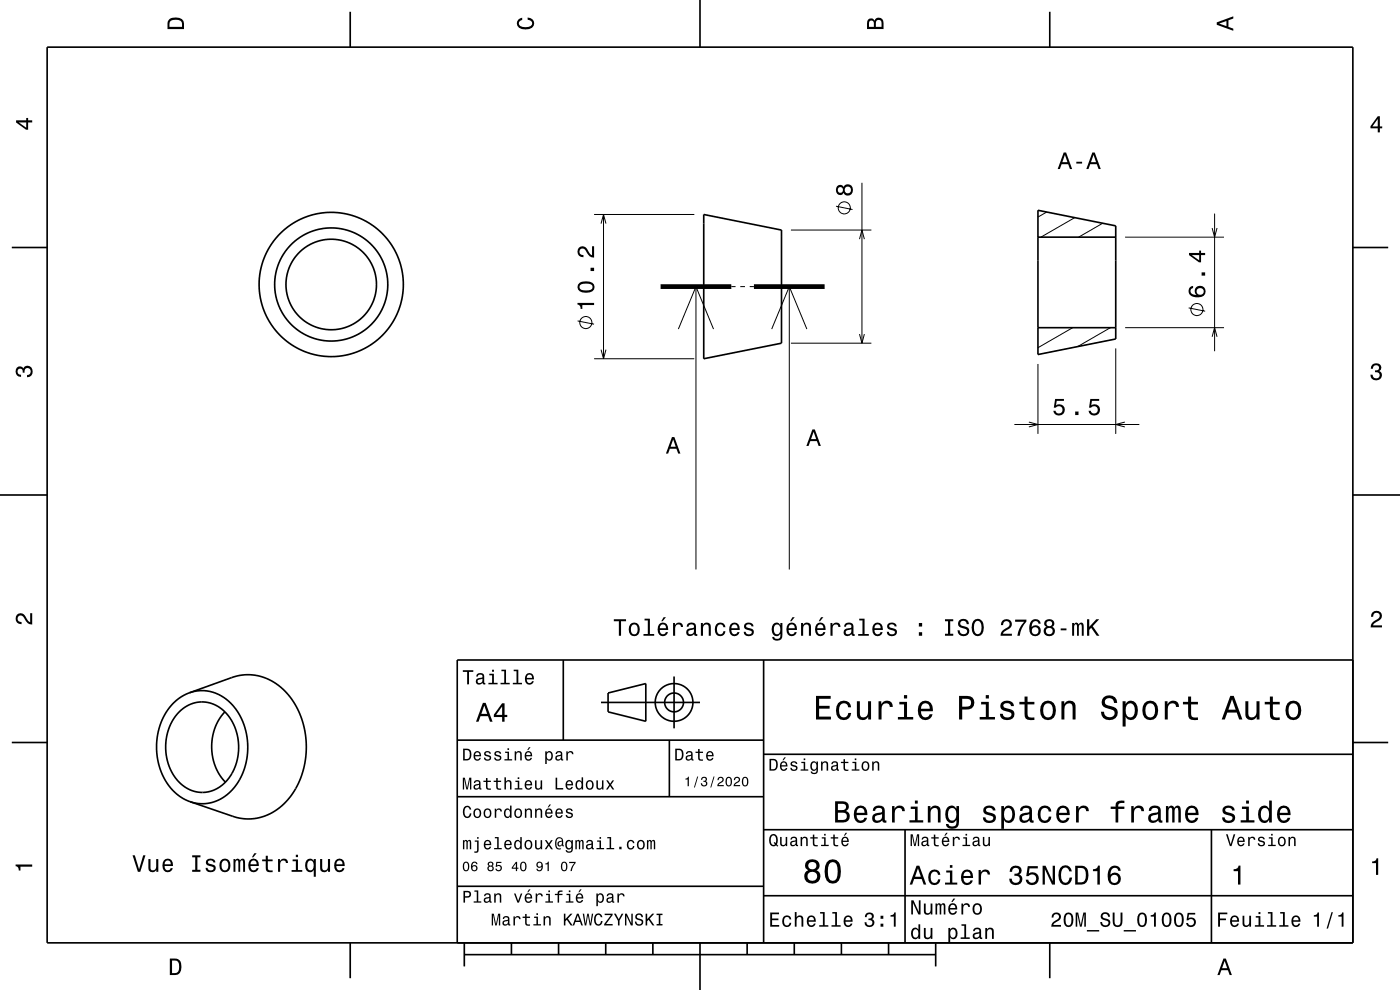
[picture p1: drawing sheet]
<svg xmlns="http://www.w3.org/2000/svg" width="297mm" height="210mm" viewBox="0 0 297 210" stroke-linecap="round" stroke-linejoin="round" font-family="sans-serif">
<g fill="none" stroke="#000" stroke-width=".21">
<path d="M182.9 38.8v34M126 45.5h21.3M127.5 47.4l.5-1.9 .5 1.9M128 45.5v30.6M167.8 48.8h17.1M177.4 43.7l3.5 .7M182.3 50.7l.6-1.9 .5 1.9M222.1 45l-1.9 1.1M228 46.2l-7.2 4.1M233.9 47.4l-5.1 2.9M238.7 50.3h21M257.1 48.4l.6 1.9 .5-1.9"/>
<path d="M257.7 45.3v29.2M122.5 68.1l3.5 .7M126 76.1h21.3M127.5 74.2l.5 1.9 .5-1.9M143.9 69.8l3.7-9 3.8 9M147.6 60.8v60M155.1 60.8h.9M157 60.8h1M159 60.8h.9M163.7 69.8l3.7-9 3.8 9M167.4 60.8v60M167.8 72.8h17.1"/>
<path d="M182.3 70.9l.6 1.9 .5-1.9M220.2 77.2v14.8M227.6 69.5l-7.4 4.3M235.6 69.5l-7 4M236.7 73.9v18.1M238.7 69.5h21M252.2 65.3l3.5 .7M257.1 71.4l.6-1.9 .5 1.9M215.2 90h26.5M218.3 89.5l1.9 .5-1.9 .6M238.6 89.5l-1.9 .5 1.9 .6"/>
<circle cx="179.1" cy="44.1" r="1.28"/>
<circle cx="124.3" cy="68.4" r="1.28"/>
<circle cx="253.9" cy="65.7" r="1.28"/>
</g>
<g fill="none" stroke="#000" stroke-width=".35">
<path d="M10 10h277v190h-277zM74.3 2.5v7.5M148.5 0v10M222.7 2.5v7.5M2.5 52.5h7.5M149.3 45.5l16.5 3.3v24l-16.5 3.3zM220.2 44.6l16.5 3.3v24l-16.5 3.3zM220.2 50.3h16.5M287 52.5h7.5M220.2 69.5h16.5M0 105h10M287 105h10"/>
<path d="M119.5 140v17M162 140v60M287 140h-190v60M2.5 157.5h7.5M38 151a6.8 6.8 0 0 1 11 1.6 11 11 0 0 1-2.4 14.3 6.9 6.9 0 0 1-10-2.8 11.2 11.2 0 0 1 1.4-13.1zM40.2 147l9.2-3.4 1.6-.3 1.6-.2 1.4 .1 1.6 .4 1.3 .5 1.7 .9 1.7 1.4 1.2 1.3 1.2 2 1.1 2.1 .6 1.9 .4 2.2 .2 2.5-.1 1.9-.4 2.5-.7 2.3-.9 2-1.2 1.7-1.3 1.5-1.5 1.3-1.8 1.1-2.7 .9-1.4 .1-1.6-.1-1.8-.4-9.3-3.1M40.2 147l-.4 .1a12.2 12.2 0 0 0-6.6 12.2l.4 2.7 .8 2.3 1.2 2 1.6 1.9a9 9 0 0 0 3.1 1.9M40.2 147l.1-.1a8.9 8.9 0 0 1 10.6 4.9l.9 2.2 .5 1.9 .3 2.2-.2 2.3-.5 2.4-.8 2-1.2 1.9-1.2 1.4a8.2 8.2 0 0 1-8.4 2M47.7 151a11.1 11.1 0 0 0 .1 14.9M97 157h65M127.5 149h21M129 147l8-2v8l-8-2z"/>
<path d="M142 157v12M143 143.5v11M287 157.5h7.5M97 169h65M162 176h125M162 160h125M192 176v24M257 176v24M97 188h65M162 190h125M74.3 200v7.5M98.5 202.5h100"/>
<path d="M98.5 200v5M108.5 200v2.5M118.5 200v2.5M128.5 200v2.5M138.5 200v2.5M148.5 200v10M158.5 200v2.5M168.5 200v2.5M178.5 200v2.5M188.5 200v2.5M198.5 200v5M222.7 200v7.5"/>
<circle cx="70.3" cy="60.3" r="15.3"/>
<circle cx="70.3" cy="60.3" r="9.6"/>
<circle cx="70.3" cy="60.3" r="12"/>
<circle cx="143" cy="149" r="2"/>
<circle cx="143" cy="149" r="4"/>
</g>
<path d="M140.1 60.8h15M159.9 60.8h15" fill="none" stroke="#000" stroke-width="1" stroke-linecap="butt"/>
<g fill="#000">
<path d="M36 4a2.18 2.18 0 0 0-.5 2.2h3.5v-1.2a1.43 1.43 0 0 0-1.7-1.3zM36.3 4.4a2.15 2.15 0 0 1 2.2 .3l.1 1h-2.6v-1z" fill-rule="evenodd"/>
<path d="M109.9 4.2l.9-.4v.4a.7 .7 0 0 0-.7 .5 .7 .7 0 0 0 .3 .8 1.7 1.7 0 0 0 2.5-.5 .9 .9 0 0 0-1-.8v-.5a1.24 1.24 0 0 1 1.4 1.1 1.24 1.24 0 0 1-1 1.4 2.22 2.22 0 0 1-2.5-.7l-.2-.5z" fill-rule="evenodd"/>
<path d="M184.2 4.2l-.3 .7v1.3h3.5v-1.3a.98 .98 0 0 0-.7-1.1 .98 .98 0 0 0-1.2 .6 .84 .84 0 0 0-1.3-.2zM184.5 4.5a.54 .54 0 0 1 .6-.1 .54 .54 0 0 1 .3 .6v.7h-1zM185.9 4.4a.62 .62 0 0 1 .8-.1 .62 .62 0 0 1 .3 .6v.8h-1.2z" fill-rule="evenodd"/>
<path d="M258.1 4.7v.6l3.5 1.2v-.4l-1-.4v-1.4l1-.4v-.4zM258.6 5l1.6-.5v1z" fill-rule="evenodd"/>
<path d="M3.4 25.5v.5l2.1 1.5h.5v-1.5h.8v-.5h-.8v-.5h-.4v.5zM4 26h1.6v1.1z" fill-rule="evenodd"/>
<path d="M225.7 32.4l-1.3 3.5h.4l.4-1.1h1.4l.4 1.1h.4l-1.2-3.5zM225.9 32.9l.6 1.5h-1.1zM228.3 34.3v.4h1.3v-.4zM231.7 32.4l-1.2 3.5h.4l.4-1.1h1.4l.3 1.1h.5l-1.3-3.5zM232 32.9l.5 1.5h-1.1z" fill-rule="evenodd"/>
<path d="M292.3 24.7l-1.6 2.1v.4h1.6v.9h.4v-.9h.5v-.4h-.5v-2.1zM292.3 25.2v1.6h-1.1z" fill-rule="evenodd"/>
<path d="M177.6 39.5a1.06 1.06 0 0 0-.2 1.4 1.06 1.06 0 0 0 1.3 .4l.3-.4a1.11 1.11 0 0 0 1.5 .4 1.11 1.11 0 0 0 .4-1.5 1.03 1.03 0 0 0-.9-.7 1.03 1.03 0 0 0-1 .6l-.2-.2a.85 .85 0 0 0-1.2 0zM179.2 40.3a.71 .71 0 0 1 1.4 0 .71 .71 0 0 1-1.4 0zM177.7 40.3a.6 .6 0 0 1 1.2 0 .6 .6 0 0 1-1.2 0z" fill-rule="evenodd"/>
<path d="M122.5 64.3v.3a.78 .78 0 0 1 .7 .9h.3v-.8h2.5v-.4zM123 60a1.13 1.13 0 0 0-.5 1.2 1.13 1.13 0 0 0 1 .8 2.28 2.28 0 0 0 2.5-.6 1.14 1.14 0 0 0-.9-1.6 2.85 2.85 0 0 0-2.1 .2zM123 60.6a2.38 2.38 0 0 1 2.6 0v.6a2.37 2.37 0 0 1-2.6 0zM125.3 56.8v.7h.7v-.7zM122.8 52.6a1.2 1.2 0 0 0-.2 1.3 1.2 1.2 0 0 0 1.2 .7v-.5a.7 .7 0 0 1-.9-.5 .7 .7 0 0 1 .5-.9 .7 .7 0 0 1 .9 .5 1.8 1.8 0 0 0 1.7 1.4v-2.4h-.4v1.9a2.2 2.2 0 0 1-1.2-1.4 1.11 1.11 0 0 0-1.6-.1z" fill-rule="evenodd"/>
<path d="M252.4 61a1.33 1.33 0 0 0-.1 1.4 1.33 1.33 0 0 0 1.4 .7 1.62 1.62 0 0 0 2.1-1.3 1.15 1.15 0 0 0-1.6-1.1 1.15 1.15 0 0 0-.4 1.9 1.02 1.02 0 0 1-1.3-.8 .59 .59 0 0 1 .6-.7v-.5zM253.9 61.9a.75 .75 0 0 1 1.5 0 .75 .75 0 0 1-1.5 0zM254.9 57.8v.7h.8v-.7zM252.2 53.7v.4l2.2 1.5h.4v-1.5h.9v-.4h-.9v-.5h-.4v.5zM252.8 54.1h1.6v1.1z" fill-rule="evenodd"/>
<path d="M291.1 77.4a1.08 1.08 0 0 1 1.4-.2 1.08 1.08 0 0 1 .4 1.2l-.3 .3a1.06 1.06 0 0 1 .5 1.3 1.06 1.06 0 0 1-1.2 .7 1.1 1.1 0 0 1-1.2-1.2h.5a.71 .71 0 0 0 1 .8 .71 .71 0 0 0 .1-1.3h-.6v-.4a.61 .61 0 0 0 .8-.3 .61 .61 0 0 0-.2-.8 .61 .61 0 0 0-.9 .2l-.1 .5h-.5z" fill-rule="evenodd"/>
<path d="M3.6 78a.86 .86 0 0 1 1.4 .2 1.06 1.06 0 0 1 1.2-.6 1.06 1.06 0 0 1 .7 1.2 1.1 1.1 0 0 1-1.2 1.2v-.4a.71 .71 0 0 0 .8-1 .71 .71 0 0 0-1.3-.1v.6h-.4a.61 .61 0 0 0-.3-.8 .61 .61 0 0 0-.8 .2 .61 .61 0 0 0 .2 .8l.6 .2v.4a1.15 1.15 0 0 1-1.2-.6 1.15 1.15 0 0 1 .3-1.3z" fill-rule="evenodd"/>
<path d="M142.6 92.7l-1.3 3.5h.4l.4-1h1.4l.4 1h.4l-1.2-3.5zM142.8 93.2l.5 1.6h-1z" fill-rule="evenodd"/>
<path d="M172.3 91.1l-1.2 3.5h.4l.4-1h1.4l.4 1h.4l-1.2-3.5zM172.6 91.6l.5 1.5h-1z" fill-rule="evenodd"/>
<path d="M223.8 84.6l-.2 1.9h.4a.8 .8 0 0 1 1.2-.3 .8 .8 0 0 1-.1 1.3 .8 .8 0 0 1-1.2-.4h-.4a1.21 1.21 0 0 0 1.5 1.1 1.21 1.21 0 0 0 .8-1.7 1.21 1.21 0 0 0-1.8-.5l.2-1h1.5v-.4zM228.1 87.3v.7h.7v-.7zM231.3 84.6l-.3 1.9h.4a.8 .8 0 0 1 1.3-.3 .8 .8 0 0 1-.1 1.3 .8 .8 0 0 1-1.2-.4h-.5a1.21 1.21 0 0 0 1.5 1.1 1.21 1.21 0 0 0 .8-1.7 1.21 1.21 0 0 0-1.7-.5l.1-1h1.6v-.4z" fill-rule="evenodd"/>
<path d="M3.6 130.4a1.22 1.22 0 0 1 2 .7l.4 .6 .4 .3v-1.9h.4v2.4a1.8 1.8 0 0 1-1.7-1.4 .71 .71 0 0 0-.9-.5 .71 .71 0 0 0-.5 .8 .71 .71 0 0 0 .9 .5v.5a1.18 1.18 0 0 1-1.2-.7 1.18 1.18 0 0 1 .2-1.3z" fill-rule="evenodd"/>
<path d="M130.2 131.4v.4h1.1v3.1h.4v-3.1h1.1v-.4zM133.7 132.4a1.53 1.53 0 0 0 .9 2.6 1.48 1.48 0 0 0 1.1-1.5 1.48 1.48 0 0 0-1.1-1.4l-.5 .1zM134 132.7a.67 .67 0 0 1 .7-.2 .67 .67 0 0 1 .5 .5 1.11 1.11 0 0 1-.6 1.6 1.17 1.17 0 0 1-.6-1.9zM136.7 131.2v.4h.7v2.9h-.9v.4h2.3v-.4h-.9v-3.3zM140.8 130.9l-.5 .9h.3l.7-.9zM139.8 132.4a1.55 1.55 0 0 0 .8 2.6 1.07 1.07 0 0 0 1.1-.9h-.4l-.3 .3-.3 .2a.76 .76 0 0 1-.7-1h1.7a1.17 1.17 0 0 0-.4-1.3 1.17 1.17 0 0 0-1.5 .1zM140.2 132.7a.66 .66 0 0 1 .8-.2 .66 .66 0 0 1 .3 .8h-1.3zM142.8 132.2v2.7h.4v-1.6a.66 .66 0 0 1 .4-.8 .66 .66 0 0 1 .8 .3l.1 .2h.4a.89 .89 0 0 0-.7-.9 .89 .89 0 0 0-1 .5v-.4zM145.9 132.3l-.2 .6h.4a.55 .55 0 0 1 .7-.5 .55 .55 0 0 1 .3 .8h-.2a1 1 0 0 0-1 .2 1 1 0 0 0-.3 1.1 .93 .93 0 0 0 1.7 0l.1 .3 .5 .1v-.4h-.2v-1.6a1.02 1.02 0 0 0-.7-.8 1.02 1.02 0 0 0-1.1 .2zM146.1 133.8l1.1-.3a.77 .77 0 0 1-.2 .9 .77 .77 0 0 1-.9 0l-.1-.3zM148.7 132.2v2.7h.4v-1.6a.63 .63 0 0 1 .6-.9 .63 .63 0 0 1 .7 .8v1.7h.4v-1.8a.89 .89 0 0 0-.6-1 .89 .89 0 0 0-1.1 .5v-.4zM152 132.4a1.53 1.53 0 0 0 .8 2.6 1.07 1.07 0 0 0 1.1-1.1h-.4a.67 .67 0 0 1-.7 .7 .67 .67 0 0 1-.7-.6 1.11 1.11 0 0 1 .7-1.6 .59 .59 0 0 1 .7 .6h.4a1.09 1.09 0 0 0-.8-.9 1.09 1.09 0 0 0-1.1 .3zM155 132.4a1.55 1.55 0 0 0 .8 2.6 1.07 1.07 0 0 0 1.1-.9h-.5l-.2 .3-.4 .2a.76 .76 0 0 1-.6-1h1.7a1.17 1.17 0 0 0-.5-1.3 1.17 1.17 0 0 0-1.4 .1zM155.3 132.7a.66 .66 0 0 1 .8-.2 .66 .66 0 0 1 .4 .8h-1.3zM158.1 132.3a.75 .75 0 0 0-.2 .8 .75 .75 0 0 0 .7 .5l.9 .4a.63 .63 0 0 1-.6 .6 .63 .63 0 0 1-.7-.6h-.4a1.07 1.07 0 0 0 1.2 .9 1.07 1.07 0 0 0 .9-1.2l-.4-.3-1.1-.3a.54 .54 0 0 1 .4-.7 .54 .54 0 0 1 .6 .5h.5a1.03 1.03 0 0 0-.7-.9 1.03 1.03 0 0 0-1.1 .3zM164 132.4a1.58 1.58 0 0 0 .8 2.6l.4-.2 .4-.4a.73 .73 0 0 1-.4 1 .73 .73 0 0 1-1-.3h-.4a1.1 1.1 0 0 0 1.3 .8 1.1 1.1 0 0 0 .9-1.2v-2.5h-.4v.4l-.4-.4a.9 .9 0 0 0-1.2 .2zM164.3 132.7a.63 .63 0 0 1 .7-.2 .63 .63 0 0 1 .5 .6 1.11 1.11 0 0 1-.7 1.5 1.19 1.19 0 0 1-.5-1.9zM168.1 130.9l-.5 .9h.3l.7-.9zM167.1 132.4a1.54 1.54 0 0 0 .8 2.6 1.06 1.06 0 0 0 1.1-.9h-.4l-.2 .3-.4 .2a.76 .76 0 0 1-.7-1h1.8a1.16 1.16 0 0 0-.5-1.3 1.16 1.16 0 0 0-1.5 .1zM167.5 132.7a.66 .66 0 0 1 .8-.2 .66 .66 0 0 1 .3 .8h-1.3zM169.9 132.2v2.7h.5v-1.6a.63 .63 0 0 1 .5-.9 .63 .63 0 0 1 .7 .8v1.7h.4v-1.8a.89 .89 0 0 0-.6-1 .89 .89 0 0 0-1 .5v-.4zM174.2 130.9l-.5 .9h.3l.7-.9zM173.2 132.4a1.54 1.54 0 0 0 .8 2.6 1.07 1.07 0 0 0 1.1-.9h-.4l-.3 .3-.3 .2a.76 .76 0 0 1-.7-1h1.7a1.17 1.17 0 0 0-.4-1.3 1.17 1.17 0 0 0-1.5 .1zM173.6 132.7a.66 .66 0 0 1 .8-.2 .66 .66 0 0 1 .3 .8h-1.3zM176.2 132.2v2.7h.4v-1.6a.66 .66 0 0 1 .4-.8 .66 .66 0 0 1 .8 .3v.2h.5a.89 .89 0 0 0-.7-.9 .89 .89 0 0 0-1 .5v-.4zM179.3 132.3l-.2 .6h.4a.55 .55 0 0 1 .6-.5 .55 .55 0 0 1 .4 .8h-.2a1 1 0 0 0-1 .2 1 1 0 0 0-.3 1.1 .93 .93 0 0 0 1.7 0l.1 .3 .5 .1v-.4h-.2v-1.6a1.02 1.02 0 0 0-.7-.8 1.02 1.02 0 0 0-1.1 .2zM179.5 133.8l1.1-.3a.77 .77 0 0 1-.2 .9 .77 .77 0 0 1-.9 0zM182.3 131.2v.4h.7v2.9h-.9v.4h2.2v-.4h-.9v-3.3zM185.4 132.4a1.55 1.55 0 0 0 .8 2.6 1.07 1.07 0 0 0 1-.9h-.4l-.2 .3-.4 .2a.76 .76 0 0 1-.7-1h1.8a1.17 1.17 0 0 0-.5-1.3 1.17 1.17 0 0 0-1.4 .1zM185.7 132.7a.66 .66 0 0 1 .8-.2 .66 .66 0 0 1 .3 .8h-1.3zM188.4 132.3a.75 .75 0 0 0-.2 .8 .75 .75 0 0 0 .7 .5l.9 .4a.63 .63 0 0 1-.6 .6 .63 .63 0 0 1-.6-.6h-.5a1.07 1.07 0 0 0 1.2 .9 1.07 1.07 0 0 0 .9-1.2l-.4-.3-1.1-.3a.54 .54 0 0 1 .5-.7 .54 .54 0 0 1 .6 .5h.4a1.03 1.03 0 0 0-.7-.9 1.03 1.03 0 0 0-1.1 .3zM194.9 134.1v.8h.7v-.8zM194.9 132.2v.7h.7v-.7zM200.5 131.4v.4h.6v2.6h-.6v.5h1.7v-.5h-.6v-2.6h.6v-.4zM203.5 131.6a.96 .96 0 0 0-.2 1 .96 .96 0 0 0 .9 .6 .77 .77 0 0 1 .9 1 .84 .84 0 0 1-.9 .3 .84 .84 0 0 1-.6-.8h-.5a1.21 1.21 0 0 0 1.5 1.3 1.21 1.21 0 0 0 .8-1.8l-.9-.3a.71 .71 0 0 1-.8-.7 .7 .7 0 0 1 .8-.5 .7 .7 0 0 1 .6 .7h.4a1.16 1.16 0 0 0-.7-1.1 1.16 1.16 0 0 0-1.3 .3zM206.5 131.7a2.52 2.52 0 0 0 .4 3.1 1.21 1.21 0 0 0 1.7-.9 1.93 1.93 0 0 0-.9-2.6l-.8 .1zM207.1 131.8l.3-.1a1.7 1.7 0 0 1 .3 2.7l-.3 .1a1.13 1.13 0 0 1-.8-1.4l.1-.6zM212.7 131.7l-.4 .9h.5a.71 .71 0 0 1 .5-.8 .71 .71 0 0 1 .9 .5 .71 .71 0 0 1-.5 .8 1.79 1.79 0 0 0-1.4 1.8h2.4v-.5h-1.9a2.23 2.23 0 0 1 1.4-1.1 1.13 1.13 0 0 0 .1-1.7 1.13 1.13 0 0 0-1.6 .1zM215.3 131.4v.5h2a5.1 5.1 0 0 0-1.5 3h.5a5.2 5.2 0 0 1 1.4-3v-.5zM218.9 131.6a2.39 2.39 0 0 0 .2 3.3 1.16 1.16 0 0 0 1.5-.4 1.16 1.16 0 0 0-.2-1.5 1.16 1.16 0 0 0-1.6 0 1.02 1.02 0 0 1 .9-1.3 .58 .58 0 0 1 .6 .6h.5a1.11 1.11 0 0 0-.8-.9 1.11 1.11 0 0 0-1.1 .2zM218.8 133.8a.75 .75 0 0 1 1.5 0 .75 .75 0 0 1-1.5 0zM221.8 131.6a.83 .83 0 0 0 .2 1.4 1.11 1.11 0 0 0-.5 1.5 1.11 1.11 0 0 0 1.6 .4 1.03 1.03 0 0 0 .7-.9 1.03 1.03 0 0 0-.6-1 .89 .89 0 0 0 .4-1.1 .89 .89 0 0 0-1-.6zM221.9 133.9a.71 .71 0 0 1 1.4 0 .71 .71 0 0 1-1.4 0zM222 132.3a.6 .6 0 0 1 1.2 0 .6 .6 0 0 1-1.2 0zM225 133.3v.4h1.2v-.4zM227.4 132.2v2.7h.5v-1.9l.2-.5h.2l.2 .2v2.2h.4v-2.1l.3-.4 .2 .2 .1 .4v1.9h.4v-1.9a.69 .69 0 0 0-.5-.9l-.6 .3-.2-.2-.3-.1-.5 .3v-.2zM230.6 131.4v3.5h.5v-1.3l.4-.4 1.2 1.7h.5l-1.4-2.1 1.4-1.4h-.6l-1.5 1.6v-1.6z" fill-rule="evenodd"/>
<path d="M291.2 129.9a1.18 1.18 0 0 1 1.9 .3 1.18 1.18 0 0 1-1 1.7l-.5 .3-.3 .5h1.9v.4h-2.4a1.8 1.8 0 0 1 1.4-1.8 .71 .71 0 0 0 .5-.8 .71 .71 0 0 0-.9-.5 .71 .71 0 0 0-.5 .8h-.4z" fill-rule="evenodd"/>
<path d="M98.2 158.8v2.5h.9a1.37 1.37 0 0 0 .7-2.2 1.56 1.56 0 0 0-1.6-.3zM98.6 159.1a.98 .98 0 0 1 1.1 .7 .98 .98 0 0 1-.6 1.2h-.5zM100.7 159.6a1.04 1.04 0 0 0-.2 1.2 1.04 1.04 0 0 0 1 .5l.5-.5h-.3l-.4 .3a.54 .54 0 0 1-.5-.7h1.3a.83 .83 0 0 0-.4-.9 .83 .83 0 0 0-1 .1zM100.9 159.7l.2-.1a.47 .47 0 0 1 .5 .1 .47 .47 0 0 1 .1 .5h-.9zM102.9 159.5l-.2 .1a.69 .69 0 0 0 .9 .9l.2 .1a.43 .43 0 0 1-.4 .5 .43 .43 0 0 1-.4-.4h-.3a.74 .74 0 0 0 .9 .7 .74 .74 0 0 0 .5-1l-1-.4a.38 .38 0 0 1 .3-.5 .38 .38 0 0 1 .4 .4h.3a.78 .78 0 0 0-1.2-.4zM105.1 159.5l-.2 .1a.69 .69 0 0 0 .9 .9l.2 .1a.43 .43 0 0 1-.4 .5 .43 .43 0 0 1-.5-.4h-.3a.74 .74 0 0 0 .9 .7 .74 .74 0 0 0 .5-1l-.9-.4a.38 .38 0 0 1 .3-.5 .38 .38 0 0 1 .4 .4h.3a.77 .77 0 0 0-1.2-.4zM107.2 159.4v.3h.5v1.3h-.7v.3h1.6v-.3h-.6v-1.6zM107.7 158.7v.4h.3v-.4zM109.2 159.4v1.9h.3v-1.1a.45 .45 0 0 1 .4-.6 .45 .45 0 0 1 .5 .5v1.2h.3v-1.3a.63 .63 0 0 0-.5-.7 .63 .63 0 0 0-.7 .4v-.3zM112.2 158.5l-.4 .6h.3l.5-.6zM111.5 159.6a1.04 1.04 0 0 0-.2 1.2 1.04 1.04 0 0 0 1.1 .5l.5-.5h-.3l-.5 .3a.54 .54 0 0 1-.5-.7h1.3a.83 .83 0 0 0-.4-.9 .83 .83 0 0 0-1 .1zM111.8 159.7l.1-.1a.48 .48 0 0 1 .5 .1 .48 .48 0 0 1 .2 .5h-1zM115.7 159.4v2.7h.3v-1.1a.66 .66 0 0 0 .7 .4 .66 .66 0 0 0 .5-.6 .91 .91 0 0 0 0-1.1 .91 .91 0 0 0-1-.3l-.2 .3v-.3zM116.1 159.8a.45 .45 0 0 1 .5-.2 .45 .45 0 0 1 .3 .4 .65 .65 0 0 1 .1 .8 .65 .65 0 0 1-.7 .2 .98 .98 0 0 1-.2-1.2zM118.1 159.5l-.2 .4h.3a.39 .39 0 0 1 .4-.3 .39 .39 0 0 1 .3 .5h-.1a.65 .65 0 0 0-1 .4 .65 .65 0 0 0 .6 .9l.6-.3 .1 .2h.4v-.2l-.2-.1v-1.1a.72 .72 0 0 0-.5-.6 .72 .72 0 0 0-.7 .2zM118.2 160.6l.8-.3a.55 .55 0 0 1-.2 .7 .55 .55 0 0 1-.6 0zM120.1 159.4v1.9h.4v-1.1a.47 .47 0 0 1 .2-.6 .47 .47 0 0 1 .6 .2v.2h.4a.64 .64 0 0 0-.5-.7 .64 .64 0 0 0-.8 .4v-.3z" fill-rule="evenodd"/>
<path d="M98.2 142.2v.3h.9v2.7h.4v-2.7h.9v-.3zM101.3 143l-.3 .5h.4a.47 .47 0 0 1 .5-.4 .47 .47 0 0 1 .4 .6l-.2 .1a.84 .84 0 0 0-1 .2 .84 .84 0 0 0 0 1.1 .9 .9 0 0 0 1.3-.2l.1 .2 .5 .1v-.3l-.3-.1v-1.3a.87 .87 0 0 0-.6-.7 .87 .87 0 0 0-.8 .2zM101.4 144.3l.9-.3a.66 .66 0 0 1-.1 .7 .66 .66 0 0 1-.8 .1zM103.8 142.9v.3h.6v1.6h-.8v.4h2v-.4h-.8v-1.9zM104.4 142.1v.4h.4v-.4zM106.4 142.1v.3h.6v2.4h-.8v.4h1.9v-.4h-.7v-2.7zM109 142.1v.3h.6v2.4h-.8v.4h1.9v-.4h-.7v-2.7zM111.6 143.1a1.32 1.32 0 0 0 .7 2.1 .9 .9 0 0 0 .9-.7h-.3l-.2 .3-.4 .1a.65 .65 0 0 1-.6-.8h1.6a1 1 0 0 0-.4-1.2 1 1 0 0 0-1.3 .2zM111.9 143.3a.57 .57 0 0 1 .7-.1 .57 .57 0 0 1 .3 .6h-1.2z" fill-rule="evenodd"/>
<path d="M102.4 149.1l-1.4 4h.5l.4-1.2h1.6l.4 1.2h.6l-1.5-4zM102.7 149.7l.7 1.7h-1.3zM106.5 149.2l-1.7 2.4v.5h1.7v1h.5v-1h.6v-.5h-.6v-2.4zM106.5 149.9v1.7h-1.3z" fill-rule="evenodd"/>
<path d="M143.2 158.8v2.5h.9a1.37 1.37 0 0 0 .7-2.2 1.56 1.56 0 0 0-1.6-.3zM143.6 159.1a.98 .98 0 0 1 1.1 .7 .98 .98 0 0 1-.6 1.2h-.5zM145.7 159.5l-.2 .4h.3a.39 .39 0 0 1 .5-.3 .39 .39 0 0 1 .3 .5h-.2a.65 .65 0 0 0-.9 .4 .65 .65 0 0 0 .5 .9l.7-.3v.2h.4v-.2l-.1-.1-.1-1.1a.73 .73 0 0 0-.4-.6 .73 .73 0 0 0-.8 .2zM145.8 160.6l.8-.3a.55 .55 0 0 1-.1 .7 .55 .55 0 0 1-.7 0zM148.1 158.9v.5h-.5v.3h.5v1.3a.75 .75 0 0 0 1 .4v-.3a.48 .48 0 0 1-.7-.3v-1.1h.7v-.3h-.7v-.5zM150 159.6a1.04 1.04 0 0 0-.2 1.2 1.04 1.04 0 0 0 1.1 .5l.5-.5h-.4l-.4 .3a.54 .54 0 0 1-.5-.7h1.3a.83 .83 0 0 0-.4-.9 .83 .83 0 0 0-1 .1zM150.3 159.7l.1-.1a.48 .48 0 0 1 .5 .1 .48 .48 0 0 1 .2 .5h-1z" fill-rule="evenodd"/>
<path d="M173.1 147.6v5h3.2v-.6h-2.5v-1.7h2.2v-.6h-2.2v-1.5h2.4v-.6zM177.8 149.2a2.59 2.59 0 0 0 .5 3.4 1.58 1.58 0 0 0 2.3-1.4h-.6a.95 .95 0 0 1-.9 1 .95 .95 0 0 1-1-.9 1.59 1.59 0 0 1 .9-2.1 .85 .85 0 0 1 .9 .8h.7a1.56 1.56 0 0 0-1.1-1.3 1.56 1.56 0 0 0-1.7 .5zM181.8 148.8v2.5a1.27 1.27 0 0 0 .9 1.4 1.27 1.27 0 0 0 1.5-.7v.6h.6v-3.8h-.6v2.2a.92 .92 0 0 1-.6 1.1 .92 .92 0 0 1-1.2-.4v-2.9zM186.4 148.8v3.8h.6v-2.2a.95 .95 0 0 1 .5-1.1 .95 .95 0 0 1 1.2 .3l.1 .4h.6a1.28 1.28 0 0 0-1-1.4 1.28 1.28 0 0 0-1.4 .8v-.6zM190.8 148.9v.5h1v2.7h-1.3v.5h3.2v-.5h-1.3v-3.2zM191.8 147.4v.8h.6v-.8zM195.1 149.2a2.62 2.62 0 0 0 .5 3.4 1.57 1.57 0 0 0 2.2-1.1h-.6l-.3 .5-.5 .2a1.08 1.08 0 0 1-1-1.3h2.5a1.66 1.66 0 0 0-.7-2 1.66 1.66 0 0 0-2.1 .3zM195.6 149.5a.94 .94 0 0 1 1.2-.2 .94 .94 0 0 1 .5 1h-1.9zM203.5 147.6v5h.6v-2.1h.8a1.47 1.47 0 0 0 1.8-1.2 1.47 1.47 0 0 0-1.5-1.7zM204.1 148.2a1.6 1.6 0 0 1 1.8 .5 .86 .86 0 0 1 0 .9 .86 .86 0 0 1-.9 .3h-.9zM208.1 148.9v.5h1v2.7h-1.3v.5h3.3v-.5h-1.3v-3.2zM209.1 147.4v.8h.7v-.8zM212.6 148.9a1.08 1.08 0 0 0-.3 1.2 1.08 1.08 0 0 0 1 .7l1.1 .4a.57 .57 0 0 1 .2 .6 .57 .57 0 0 1-.5 .4 .96 .96 0 0 1-1.4-.8h-.6a1.6 1.6 0 0 0 1.3 1.4 1.6 1.6 0 0 0 1.7-.8 1.13 1.13 0 0 0-1-1.6l-1.1-.3-.2-.4a.87 .87 0 0 1 .9-.5 .87 .87 0 0 1 .8 .6h.6a1.41 1.41 0 0 0-2.1-1.1zM217.4 147.8v1.1h-1.1v.5h1.1v2.6l.2 .4 .4 .3h1.4v-.5a.97 .97 0 0 1-1.4-.5v-2.3h1.4v-.5h-1.4v-1.1zM221.1 149.2a2.56 2.56 0 0 0 .5 3.4 1.72 1.72 0 0 0 1.8-.2 1.72 1.72 0 0 0 .6-1.7 1.7 1.7 0 0 0-.9-1.9 1.7 1.7 0 0 0-2 .4zM221.6 149.6a.96 .96 0 0 1 1-.4 .96 .96 0 0 1 .7 .8 1.59 1.59 0 0 1-1 2.2 1.19 1.19 0 0 1-1-1.5zM225.2 148.8v3.8h.6v-2.2a.97 .97 0 0 1 .5-1.1 .97 .97 0 0 1 1.1 .2l.1 .7v2.4h.7v-2.5a1.27 1.27 0 0 0-.9-1.4 1.27 1.27 0 0 0-1.5 .6v-.5zM234.1 147.9a1.38 1.38 0 0 0-.3 1.5 1.38 1.38 0 0 0 1.3 .9 1.25 1.25 0 0 1 1.4 .9 1.15 1.15 0 0 1-1.3 .9 1.15 1.15 0 0 1-1-1.1h-.7a1.8 1.8 0 0 0 1.7 1.8 1.8 1.8 0 0 0 1.9-1.6 1.46 1.46 0 0 0-1.5-1.4l-.6-.2a.83 .83 0 0 1-.5-1.1 .83 .83 0 0 1 1.2-.3l.5 .5 .1 .4h.7a1.67 1.67 0 0 0-1-1.6 1.67 1.67 0 0 0-1.9 .4zM238.2 148.8v5.3h.6v-2.1a1.32 1.32 0 0 0 1.4 .7 1.32 1.32 0 0 0 1.1-1.1 2.43 2.43 0 0 0-.8-2.8 1.21 1.21 0 0 0-1.7 .5v-.5zM239.1 149.6a.9 .9 0 0 1 .9-.4 .9 .9 0 0 1 .7 .8 1.61 1.61 0 0 1-.9 2.2 1.18 1.18 0 0 1-1-1.5zM242.8 149.2a2.56 2.56 0 0 0 .5 3.4 1.72 1.72 0 0 0 1.8-.2 1.72 1.72 0 0 0 .6-1.7 1.7 1.7 0 0 0-.9-1.9 1.7 1.7 0 0 0-2 .4zM243.3 149.6a.96 .96 0 0 1 1-.4 .96 .96 0 0 1 .7 .8 1.59 1.59 0 0 1-1 2.2 1.19 1.19 0 0 1-1-1.5zM247.1 148.8v3.8h.6v-2.2a.95 .95 0 0 1 .5-1.1 .95 .95 0 0 1 1.2 .3l.1 .4h.6a1.28 1.28 0 0 0-1-1.4 1.28 1.28 0 0 0-1.4 .8v-.6zM252 147.8v1.1h-1v.5h1l.1 2.6 .2 .4 .4 .3h1.4v-.5a.97 .97 0 0 1-1.4-.5v-2.3h1.4v-.5h-1.4v-1.1zM261 147.6l-1.8 5h.6l.6-1.4h2l.5 1.4h.7l-1.9-5zM261.4 148.3l.7 2.2h-1.5zM264.2 148.8v2.5a1.27 1.27 0 0 0 .9 1.4 1.27 1.27 0 0 0 1.5-.7v.6h.6v-3.8h-.6v2.2a.92 .92 0 0 1-.6 1.1 .92 .92 0 0 1-1.1-.4l-.1-2.9zM269.4 147.8v1.1h-1.1v.5h1.1v2.6l.2 .4 .4 .3 .7 .1 .8-.1v-.5a.97 .97 0 0 1-1.4-.5l-.1-2.3h1.5v-.5h-1.5v-1.1zM273.1 149.2a2.56 2.56 0 0 0 .6 3.4 1.72 1.72 0 0 0 1.8-.2 1.72 1.72 0 0 0 .6-1.7 1.7 1.7 0 0 0-.9-1.9 1.7 1.7 0 0 0-2.1 .4zM273.6 149.6a.96 .96 0 0 1 1-.4 .96 .96 0 0 1 .7 .8 1.59 1.59 0 0 1-.9 2.2 1.19 1.19 0 0 1-1.1-1.5z" fill-rule="evenodd"/>
<path d="M98.2 165v2.5h.3v-2.3l.4 2.3h.3l.5-2.3v2.3h.3v-2.5h-.5l-.4 2.2-.5-2.2zM100.7 165.6l-.2 .5h.3a.39 .39 0 0 1 .5-.4 .39 .39 0 0 1 .3 .6h-.2a.65 .65 0 0 0-.9 .4 .65 .65 0 0 0 .5 .8l.7-.3v.2l.4 .1v-.3h-.1l-.1-1.1a.73 .73 0 0 0-.4-.6 .73 .73 0 0 0-.8 .1zM100.8 166.7l.8-.2a.55 .55 0 0 1-.1 .6 .55 .55 0 0 1-.7 .1zM103.1 165v.6h-.5v.3h.5v1.3a.74 .74 0 0 0 1 .3v-.3a.49 .49 0 0 1-.7-.2v-1.1h.7v-.3h-.7v-.6zM105.3 165v.6h-.6v.3h.6v1.3a.75 .75 0 0 0 1 .3v-.3a.48 .48 0 0 1-.7-.2v-1.1h.7v-.3h-.7v-.6zM107 164.9v2.6h.3v-1.1a.45 .45 0 0 1 .4-.7 .45 .45 0 0 1 .5 .6v1.2h.3v-1.3a.63 .63 0 0 0-.4-.7 .63 .63 0 0 0-.8 .3v-.9zM109.3 165.6v.3h.5v1.3h-.6v.3h1.6v-.3h-.6v-1.6zM109.8 164.9v.3h.4v-.3zM111.5 165.7a1.04 1.04 0 0 0-.2 1.2 1.04 1.04 0 0 0 1.1 .6l.5-.6h-.3l-.5 .4a.54 .54 0 0 1-.5-.7h1.3a.83 .83 0 0 0-.4-1 .83 .83 0 0 0-1 .1zM111.8 165.9l.1-.1a.48 .48 0 0 1 .5 .1 .48 .48 0 0 1 .2 .4h-1zM113.5 165.5v1.3a.64 .64 0 0 0 .4 .7 .64 .64 0 0 0 .8-.3v.3h.3v-2h-.3v1.2a.46 .46 0 0 1-.3 .5 .46 .46 0 0 1-.6-.2v-1.5zM117.9 165v2.5h1.6v-.3h-1.3v-2.2zM120.2 165.7a1.04 1.04 0 0 0-.2 1.2 1.04 1.04 0 0 0 1 .6l.5-.6h-.3l-.4 .4a.54 .54 0 0 1-.5-.7h1.3a.83 .83 0 0 0-.4-1 .83 .83 0 0 0-1 .1zM120.4 165.9l.2-.1a.48 .48 0 0 1 .5 .1 .48 .48 0 0 1 .1 .4h-.9zM122.3 165.7a1.06 1.06 0 0 0-.2 1.1 1.06 1.06 0 0 0 .9 .7l.4-.3v.3h.3v-2.6h-.3v.9a.63 .63 0 0 0-1.1-.1zM122.5 165.9a.44 .44 0 0 1 .5-.1 .44 .44 0 0 1 .3 .4 .65 .65 0 0 1 .1 .7 .65 .65 0 0 1-.7 .3l-.3-.4zM124.5 165.7a1.04 1.04 0 0 0-.2 1.3 1.04 1.04 0 0 0 1.2 .5 1.04 1.04 0 0 0 .4-1.3 1.04 1.04 0 0 0-1.1-.7zM124.7 165.9a.48 .48 0 0 1 .5-.1 .48 .48 0 0 1 .4 .4 .66 .66 0 0 1 0 .7 .66 .66 0 0 1-.7 .3 .98 .98 0 0 1-.2-1.3zM126.5 165.5v1.3a.63 .63 0 0 0 .5 .7 .63 .63 0 0 0 .7-.3v.3h.3v-2h-.3v1.2a.46 .46 0 0 1-.3 .5 .46 .46 0 0 1-.5-.2l-.1-1.5zM128.6 165.5l.6 1-.6 1h.3l.5-.8 .5 .8h.4l-.7-1 .7-1h-.4l-.5 .7-.4-.7z" fill-rule="evenodd"/>
<path d="M98.4 171.2a1.45 1.45 0 0 0 .7 2.3 .94 .94 0 0 0 .9-1h-.3a.59 .59 0 0 1-.8 .7 1.31 1.31 0 0 1 .2-2l.3 .1 .2 .4h.4a.85 .85 0 0 0-.6-.8 .85 .85 0 0 0-1 .3zM100.6 171.7a1.04 1.04 0 0 0-.1 1.3 1.04 1.04 0 0 0 1.1 .5 1.04 1.04 0 0 0 .5-1.3 1.04 1.04 0 0 0-1.2-.7zM100.9 171.9a.48 .48 0 0 1 .5-.1 .48 .48 0 0 1 .3 .4 .66 .66 0 0 1 0 .7 .66 .66 0 0 1-.7 .3 .98 .98 0 0 1-.1-1.3zM102.8 171.7a1.04 1.04 0 0 0-.2 1.3 1.04 1.04 0 0 0 1.2 .5 1.04 1.04 0 0 0 .5-1.3 1.04 1.04 0 0 0-1.2-.7zM103 171.9a.48 .48 0 0 1 .5-.1 .48 .48 0 0 1 .4 .4 .66 .66 0 0 1 0 .7 .66 .66 0 0 1-.7 .3 .97 .97 0 0 1-.2-1.3zM105 171.5v2h.3v-1.1a.47 .47 0 0 1 .2-.6 .47 .47 0 0 1 .6 .2l.1 .1h.3a.64 .64 0 0 0-.5-.6 .64 .64 0 0 0-.7 .4v-.4zM107.1 171.7a1.06 1.06 0 0 0-.2 1.2 1.06 1.06 0 0 0 .9 .6l.4-.3v.3h.3v-2.6h-.3v.9a.63 .63 0 0 0-1.1-.1zM107.4 171.9a.44 .44 0 0 1 .4-.1 .44 .44 0 0 1 .4 .4 .65 .65 0 0 1 0 .7 .65 .65 0 0 1-.7 .3l-.2-.4zM109.3 171.7a1.04 1.04 0 0 0-.1 1.3 1.04 1.04 0 0 0 1.1 .5 1.04 1.04 0 0 0 .5-1.3 1.04 1.04 0 0 0-1.2-.7zM109.5 171.9a.48 .48 0 0 1 .6-.1 .48 .48 0 0 1 .3 .4 .66 .66 0 0 1 0 .7 .66 .66 0 0 1-.7 .3 .98 .98 0 0 1-.2-1.3zM111.4 171.5v2h.3v-1.1a.45 .45 0 0 1 .3-.7 .45 .45 0 0 1 .5 .6v1.2h.4v-1.3a.63 .63 0 0 0-.5-.7 .63 .63 0 0 0-.7 .3v-.3zM113.5 171.5v2h.3v-1.1a.45 .45 0 0 1 .3-.6 .45 .45 0 0 1 .6 .2v1.5h.3v-1.3a.63 .63 0 0 0-.4-.7 .63 .63 0 0 0-.8 .3v-.3zM116.5 170.7l-.3 .6h.2l.5-.6zM115.9 171.7a1.04 1.04 0 0 0-.2 1.2 1.04 1.04 0 0 0 1 .6l.5-.6h-.3l-.4 .4a.54 .54 0 0 1-.5-.7h1.2a.83 .83 0 0 0-.3-1 .83 .83 0 0 0-1 .1zM116.1 171.9l.2-.1a.47 .47 0 0 1 .4 .1 .47 .47 0 0 1 .2 .4h-.9zM118 171.7a1.04 1.04 0 0 0-.2 1.2 1.04 1.04 0 0 0 1.1 .6l.5-.6h-.3l-.5 .4a.53 .53 0 0 1-.5-.7h1.3a.83 .83 0 0 0-.3-1 .83 .83 0 0 0-1.1 .1zM118.3 171.9l.1-.1a.47 .47 0 0 1 .5 .1 .47 .47 0 0 1 .2 .4h-1zM120.2 171.6l-.1 .2a.69 .69 0 0 0 .8 .9l.3 .1a.43 .43 0 0 1-.4 .5 .43 .43 0 0 1-.5-.4h-.3a.74 .74 0 0 0 .9 .7 .74 .74 0 0 0 .5-1.1l-1-.3a.38 .38 0 0 1 .3-.5 .38 .38 0 0 1 .5 .3h.3a.77 .77 0 0 0-1.3-.4z" fill-rule="evenodd"/>
<path d="M145.4 165.1v.3h.5v1.4h.2v-2zM147.9 164.7l-.7 2.3h.2l.7-2.3zM148.9 164.9l-.2 .5h.3a.35 .35 0 0 1 .2-.4 .35 .35 0 0 1 .4 .1 .35 .35 0 0 1-.1 .5h-.3v.2a.42 .42 0 0 1 .6 .4 .42 .42 0 0 1-.5 .5 .42 .42 0 0 1-.4-.6h-.2a.66 .66 0 0 0 .9 .7 .66 .66 0 0 0 .1-1.1 .58 .58 0 0 0 .1-.9 .58 .58 0 0 0-.9 .1zM151.4 164.7l-.7 2.3h.2l.7-2.3zM152.4 164.9l-.2 .6h.3a.4 .4 0 0 1 .3-.5 .4 .4 0 0 1 .5 .3 .4 .4 0 0 1-.3 .5l-.2 .1a.93 .93 0 0 0-.6 .9h1.3v-.3h-1l.4-.4a.67 .67 0 0 0 .6-1 .67 .67 0 0 0-1.1-.2zM154.1 165a1.16 1.16 0 0 0 .5 1.8 1.16 1.16 0 0 0 .5-1.8 .63 .63 0 0 0-1 0zM154.4 165.1l.2-.1a.98 .98 0 0 1 0 1.6l-.2-.1-.2-.3v-.7zM155.9 164.9l-.2 .6h.2a.4 .4 0 0 1 .3-.5 .4 .4 0 0 1 .5 .3 .4 .4 0 0 1-.3 .5l-.1 .1a.94 .94 0 0 0-.7 .9h1.4v-.3h-1.1l.5-.4a.67 .67 0 0 0 .5-1 .67 .67 0 0 0-1-.2zM157.6 165a1.15 1.15 0 0 0 .5 1.8 1.16 1.16 0 0 0 .5-1.8 .63 .63 0 0 0-1 0zM157.9 165.1l.2-.1a.98 .98 0 0 1 0 1.6l-.2-.1-.2-.3v-.7z" fill-rule="evenodd"/>
<path d="M163.2 161v2.5h.9a1.37 1.37 0 0 0 .7-2.2 1.58 1.58 0 0 0-1.6-.3zM163.6 161.3a.98 .98 0 0 1 1.1 .7 .98 .98 0 0 1-.6 1.2h-.5zM166.4 160.7l-.4 .6h.2l.5-.6zM165.7 161.7a1.04 1.04 0 0 0-.2 1.2 1.04 1.04 0 0 0 1 .6l.5-.6h-.3l-.4 .4a.54 .54 0 0 1-.5-.7h1.3a.83 .83 0 0 0-.4-1 .83 .83 0 0 0-1 .1zM165.9 161.9l.2-.1a.48 .48 0 0 1 .5 .1 .48 .48 0 0 1 .1 .4h-.9zM167.9 161.6l-.2 .2a.68 .68 0 0 0 .9 .9l.2 .1a.43 .43 0 0 1-.4 .5 .43 .43 0 0 1-.4-.4h-.3a.74 .74 0 0 0 .9 .7 .74 .74 0 0 0 .5-1.1l-1-.3a.38 .38 0 0 1 .3-.5 .38 .38 0 0 1 .4 .4l.3-.1a.78 .78 0 0 0-1.2-.4zM170 161.6v.3h.5v1.3h-.7v.3h1.7v-.3h-.7v-1.6zM170.5 160.9v.3h.3v-.3zM172.1 161.7a1.06 1.06 0 0 0-.2 1.2 1.06 1.06 0 0 0 .9 .6l.4-.3a.52 .52 0 0 1-.2 .7 .52 .52 0 0 1-.7-.3h-.3a.78 .78 0 0 0 .9 .6 .78 .78 0 0 0 .6-.8v-1.9h-.3v.4l-.2-.3a.64 .64 0 0 0-.9 .1zM172.4 161.9a.45 .45 0 0 1 .4-.1 .45 .45 0 0 1 .4 .4 .65 .65 0 0 1 0 .7 .65 .65 0 0 1-.7 .3l-.2-.4zM174.2 161.5v2h.3v-1.1a.45 .45 0 0 1 .3-.6 .45 .45 0 0 1 .5 .2l.1 1.5h.3v-1.3a.63 .63 0 0 0-.5-.7 .63 .63 0 0 0-.7 .3v-.3zM176.6 161.6l-.2 .5h.3a.39 .39 0 0 1 .4-.4 .39 .39 0 0 1 .3 .6h-.1a.65 .65 0 0 0-1 .4 .65 .65 0 0 0 .6 .8l.6-.3 .1 .2 .4 .1-.2-.4v-1a.73 .73 0 0 0-1.2-.5zM176.7 162.7l.8-.2a.55 .55 0 0 1-.2 .6 .55 .55 0 0 1-.6 .1zM178.9 161v.6h-.5v.3h.5l.1 1.3a.75 .75 0 0 0 1 .3v-.3a.48 .48 0 0 1-.7-.2v-1.1h.7v-.3h-.7v-.6zM180.8 161.6v.3h.5v1.3h-.6v.3h1.6v-.3h-.6v-1.6zM181.3 160.9v.3h.4v-.3zM183 161.7a1.04 1.04 0 0 0-.2 1.3 1.04 1.04 0 0 0 1.2 .5 1.04 1.04 0 0 0 .4-1.3 1.04 1.04 0 0 0-1.2-.7zM183.2 161.9a.48 .48 0 0 1 .5-.1 .48 .48 0 0 1 .4 .4 .66 .66 0 0 1 0 .7 .66 .66 0 0 1-.7 .3 .98 .98 0 0 1-.2-1.3zM185 161.5v2h.3v-1.1a.45 .45 0 0 1 .3-.6 .45 .45 0 0 1 .6 .2v1.5h.3v-1.3a.63 .63 0 0 0-.4-.7 .63 .63 0 0 0-.8 .3v-.3z" fill-rule="evenodd"/>
<path d="M163.4 177.2a1.45 1.45 0 0 0 .7 2.3l.5-.2 .3 .3 .2-.2-.3-.3a1.53 1.53 0 0 0-.5-2.2l-.6 .1zM163.8 177.3l.3-.1a1.21 1.21 0 0 1 .5 1.7l-.3-.3-.2 .2 .3 .3a.45 .45 0 0 1-.7-.1 1.62 1.62 0 0 1 .1-1.7zM165.5 177.5v1.3a.63 .63 0 0 0 .4 .7 .63 .63 0 0 0 .8-.3v.3h.3v-2h-.3v1.2a.46 .46 0 0 1-.3 .5 .46 .46 0 0 1-.6-.2v-1.5zM167.9 177.6l-.2 .5h.3a.39 .39 0 0 1 .5-.4 .39 .39 0 0 1 .2 .6h-.1a.65 .65 0 0 0-.9 .4 .65 .65 0 0 0 .5 .8l.6-.3 .1 .2 .4 .1v-.3h-.2v-1.1a.73 .73 0 0 0-1.2-.5zM168 178.7l.8-.2a.55 .55 0 0 1-.2 .6 .55 .55 0 0 1-.6 .1zM169.8 177.5v2h.4v-1.1a.45 .45 0 0 1 .2-.6 .45 .45 0 0 1 .6 .2v1.5h.3v-1.3a.63 .63 0 0 0-.4-.7 .63 .63 0 0 0-.8 .3v-.3zM172.4 177v.6h-.5v.3h.5l.1 1.3a.75 .75 0 0 0 1 .3v-.3a.49 .49 0 0 1-.7-.2v-1.1h.7v-.3h-.7v-.6zM174.3 177.6v.3h.5v1.3h-.6v.3h1.6v-.3h-.6v-1.6zM174.8 176.9v.3h.4v-.3zM176.8 177v.6h-.6v.3h.6v1.3a.74 .74 0 0 0 1 .3v-.3a.49 .49 0 0 1-.7-.2v-1.1h.7v-.3h-.7v-.6zM179.4 176.7l-.4 .6h.2l.5-.6zM178.7 177.7a1.04 1.04 0 0 0-.2 1.2 1.04 1.04 0 0 0 1 .6l.5-.6h-.3l-.4 .4a.54 .54 0 0 1-.5-.7h1.3a.83 .83 0 0 0-.4-1 .83 .83 0 0 0-1 .1zM178.9 177.9l.2-.1a.48 .48 0 0 1 .5 .1 .48 .48 0 0 1 .1 .4h-.9z" fill-rule="evenodd"/>
<path d="M177.2 170v4.5h1.7a1.26 1.26 0 0 0 1.3-1 1.26 1.26 0 0 0-.7-1.5 1.1 1.1 0 0 0 .5-1.3 1.1 1.1 0 0 0-1.2-.7zM177.8 170.5h.9a.68 .68 0 0 1 .8 .7 .68 .68 0 0 1-.9 .6h-.8zM177.8 172.4h.9a.78 .78 0 0 1 1 .7 .78 .78 0 0 1-.9 .8h-1zM181.5 171.4a1.98 1.98 0 0 0 1 3.2 1.36 1.36 0 0 0 1.4-1.1h-.5l-.3 .4-.5 .2a.97 .97 0 0 1-.9-1.2h2.3a1.5 1.5 0 0 0-.6-1.8 1.5 1.5 0 0 0-1.9 .3zM182 171.6a.85 .85 0 0 1 1-.1 .85 .85 0 0 1 .4 .9h-1.7zM185.5 171.2l-.3 .3v.5h.5a.71 .71 0 0 1 .8-.7 .71 .71 0 0 1 .5 1l-.2 .1a1.46 1.46 0 0 0-1.8 1.2 .93 .93 0 0 0 1.1 1l.6-.2 .5-.4 .1 .4 .7 .1v-.5h-.3v-2.1a1.31 1.31 0 0 0-2.2-.7zM185.7 173.1l1.4-.4a.99 .99 0 0 1-.2 1.1 .99 .99 0 0 1-1.2 .1l-.1-.4zM189.2 171v3.5h.6v-2a.85 .85 0 0 1 .5-1 .85 .85 0 0 1 1 .3l.1 .3h.6a1.15 1.15 0 0 0-.9-1.2 1.15 1.15 0 0 0-1.3 .7v-.6zM193.2 171.1v.5h.9v2.4h-1.2v.5h3v-.5h-1.2v-2.9zM194.1 169.8v.7h.6v-.7zM196.8 171v3.5h.6v-2a.82 .82 0 0 1 .5-1 .82 .82 0 0 1 1 .4l.1 2.6h.5v-2.3a1.14 1.14 0 0 0-.8-1.3 1.14 1.14 0 0 0-1.3 .6v-.5zM200.9 171.4a2.43 2.43 0 0 0 .4 3.1 1.17 1.17 0 0 0 1.6-.6 .99 .99 0 0 1-.9 1.4l-.6-.1-.2-.4h-.5a1.04 1.04 0 0 0 1.3 1 1.27 1.27 0 0 0 1.4-1.5v-3.3h-.5v.6l-.4-.6a1.15 1.15 0 0 0-1.6 .4zM201.3 171.7a.82 .82 0 0 1 .9-.3 .82 .82 0 0 1 .6 .7 1.42 1.42 0 0 1-.8 2 1.54 1.54 0 0 1-.7-2.4zM208.9 171.2a.97 .97 0 0 0-.3 1 .97 .97 0 0 0 1 .7l1 .3a.51 .51 0 0 1 .1 .5 .51 .51 0 0 1-.4 .3 .86 .86 0 0 1-1.2-.6h-.6a1.41 1.41 0 0 0 1.4 1.2 1.41 1.41 0 0 0 1.4-1.2 1.01 1.01 0 0 0-1.1-1l-.9-.2-.1-.3a.78 .78 0 0 1 .7-.5 .78 .78 0 0 1 .7 .5h.6a1.26 1.26 0 0 0-1.9-1zM212.4 171v4.8h.6v-1.9a1.19 1.19 0 0 0 1.3 .7 1.19 1.19 0 0 0 .9-1.1 1.94 1.94 0 0 0-1.2-2.6 1.06 1.06 0 0 0-1 .6v-.5zM213.2 171.7a.81 .81 0 0 1 .9-.3 .81 .81 0 0 1 .6 .7 1.45 1.45 0 0 1-.8 2 1.52 1.52 0 0 1-.7-2.4zM216.7 171.2l-.2 .3-.1 .5h.5a.71 .71 0 0 1 .9-.7 .71 .71 0 0 1 .4 1l-.2 .1a1.46 1.46 0 0 0-1.8 1.2 .93 .93 0 0 0 1.1 1l.6-.2 .5-.4 .1 .4 .8 .1v-.5h-.3l-.1-2.1a1.31 1.31 0 0 0-2.2-.7zM216.9 173.1l1.5-.4a.99 .99 0 0 1-.3 1.1 .99 .99 0 0 1-1.1 .1l-.2-.4zM220.5 171.4a1.96 1.96 0 0 0 1.1 3.2 1.36 1.36 0 0 0 1.4-1.4h-.5a.86 .86 0 0 1-.8 .9 .86 .86 0 0 1-.9-.8 1.43 1.43 0 0 1 .8-1.9 .77 .77 0 0 1 .9 .7h.5a1.41 1.41 0 0 0-.9-1.2 1.41 1.41 0 0 0-1.6 .5zM224.5 171.4a1.98 1.98 0 0 0 1 3.2 1.36 1.36 0 0 0 1.4-1.1h-.6l-.3 .4-.4 .2a.97 .97 0 0 1-.9-1.2h2.2a1.5 1.5 0 0 0-.6-1.8 1.5 1.5 0 0 0-1.8 .3zM224.9 171.6a.85 .85 0 0 1 1-.1 .85 .85 0 0 1 .4 .9h-1.6zM228.3 171v3.5h.5v-2a.85 .85 0 0 1 .5-1 .85 .85 0 0 1 1.1 .3v.3h.6a1.15 1.15 0 0 0-.9-1.2 1.15 1.15 0 0 0-1.3 .7v-.6zM235.6 171.1v.5h1.1v2.9h.5v-2.9h1.3v-.5h-1.3a.64 .64 0 0 1 .8-.8h.5v-.5a1.33 1.33 0 0 0-1.8 1v.3zM240 171v3.5h.6v-2a.85 .85 0 0 1 .4-1 .85 .85 0 0 1 1.1 .3v.3h.6a1.15 1.15 0 0 0-.9-1.2 1.15 1.15 0 0 0-1.3 .7v-.6zM244 171.2l-.2 .3-.1 .5h.5a.71 .71 0 0 1 .9-.7 .71 .71 0 0 1 .5 1l-.3 .1a1.46 1.46 0 0 0-1.7 1.2 .93 .93 0 0 0 1 1l.6-.2 .5-.4 .2 .4 .7 .1v-.5h-.3l-.1-2.1a1.31 1.31 0 0 0-2.2-.7zM244.3 173.1l1.4-.4a.99 .99 0 0 1-.3 1.1 .99 .99 0 0 1-1.1 .1l-.2-.4zM247.4 171v3.5h.5v-2.4a.65 .65 0 0 1 .4-.8 .52 .52 0 0 1 .4 .7v2.5h.5v-2.4a.65 .65 0 0 1 .5-.8l.2 .2 .1 .5v2.5h.5v-2.4a.9 .9 0 0 0-.7-1.2l-.4 .1-.3 .4-.2-.4-.4-.1-.4 .1-.2 .4v-.4zM251.8 171.4a1.98 1.98 0 0 0 1 3.2 1.36 1.36 0 0 0 1.4-1.1h-.6l-.2 .4-.5 .2a.97 .97 0 0 1-.9-1.2h2.3a1.5 1.5 0 0 0-.7-1.8 1.5 1.5 0 0 0-1.8 .3zM252.2 171.6a.85 .85 0 0 1 1.1-.1 .85 .85 0 0 1 .4 .9h-1.7zM259.7 171.2a.97 .97 0 0 0-.3 1 .97 .97 0 0 0 .9 .7l1 .3a.51 .51 0 0 1 .1 .5 .51 .51 0 0 1-.4 .3 .86 .86 0 0 1-1.2-.6h-.6a1.42 1.42 0 0 0 1.4 1.2 1.42 1.42 0 0 0 1.4-1.2 1.01 1.01 0 0 0-1-1l-1-.2-.1-.3a.78 .78 0 0 1 .8-.5 .78 .78 0 0 1 .7 .5h.5a1.26 1.26 0 0 0-1.8-1zM263.5 171.1v.5h.9v2.4h-1.2v.5h2.9v-.5h-1.2v-2.9zM264.4 169.8v.7h.6v-.7zM267.3 171.4a2.45 2.45 0 0 0 .4 3.1 1.13 1.13 0 0 0 1.5-.6v.6h.6v-4.7h-.6v1.7a1.15 1.15 0 0 0-1.9-.1zM267.7 171.7a.8 .8 0 0 1 .9-.3 .8 .8 0 0 1 .6 .7 1.43 1.43 0 0 1-.9 2 1.53 1.53 0 0 1-.6-2.4zM271.3 171.4a1.98 1.98 0 0 0 1 3.2 1.36 1.36 0 0 0 1.4-1.1h-.5l-.3 .4-.5 .2a.97 .97 0 0 1-.9-1.2h2.3a1.5 1.5 0 0 0-.6-1.8 1.5 1.5 0 0 0-1.9 .3zM271.7 171.6a.85 .85 0 0 1 1.1-.1 .85 .85 0 0 1 .4 .9h-1.7z" fill-rule="evenodd"/>
<path d="M193.2 177v2.5h.3v-2.3l.4 2.3h.3l.5-2.3v2.3h.3v-2.5h-.5l-.4 2.2-.5-2.2zM195.7 177.6l-.2 .5h.3a.39 .39 0 0 1 .5-.4 .39 .39 0 0 1 .3 .6h-.2a.65 .65 0 0 0-.9 .4 .65 .65 0 0 0 .5 .8l.7-.3v.2l.4 .1v-.3h-.1l-.1-1.1a.73 .73 0 0 0-1.2-.5zM195.8 178.7l.8-.2a.55 .55 0 0 1-.1 .6 .55 .55 0 0 1-.7 .1zM198.1 177v.6h-.5v.3h.5v1.3a.74 .74 0 0 0 1 .3v-.3a.49 .49 0 0 1-.7-.2v-1.1h.7v-.3h-.7v-.6zM200.7 176.7l-.4 .6h.3l.5-.6zM200 177.7a1.04 1.04 0 0 0-.2 1.2 1.04 1.04 0 0 0 1.1 .6l.5-.6h-.4l-.4 .4a.54 .54 0 0 1-.5-.7h1.3a.83 .83 0 0 0-.4-1 .83 .83 0 0 0-1 .1zM200.3 177.9l.1-.1a.48 .48 0 0 1 .5 .1 .48 .48 0 0 1 .2 .4h-1zM202.1 177.5v2h.3v-1.1a.47 .47 0 0 1 .3-.6 .47 .47 0 0 1 .6 .2v.1h.3a.64 .64 0 0 0-.4-.6 .64 .64 0 0 0-.8 .4v-.4zM204.3 177.6v.3h.5v1.3h-.6v.3h1.6v-.3h-.6v-1.6zM204.8 176.9v.3h.4v-.3zM206.6 177.6l-.2 .5h.3a.39 .39 0 0 1 .4-.4 .39 .39 0 0 1 .3 .6h-.1a.65 .65 0 0 0-1 .4 .65 .65 0 0 0 .6 .8l.6-.3 .1 .2 .4 .1v-.3h-.2v-1.1a.72 .72 0 0 0-.5-.6 .72 .72 0 0 0-.7 .1zM206.7 178.7l.8-.2a.55 .55 0 0 1-.2 .6 .55 .55 0 0 1-.6 .1zM208.5 177.5v1.3a.63 .63 0 0 0 .5 .7 .63 .63 0 0 0 .7-.3v.3h.3v-2h-.3v1.2a.46 .46 0 0 1-.3 .5 .46 .46 0 0 1-.6-.2v-1.5z" fill-rule="evenodd"/>
<path d="M260.1 177l.8 2.5h.4l.8-2.5h-.4l-.6 2.1-.7-2.1zM262.7 177.7a1.04 1.04 0 0 0-.2 1.2 1.04 1.04 0 0 0 1 .6l.5-.6h-.3l-.4 .4a.54 .54 0 0 1-.5-.7h1.3a.83 .83 0 0 0-.4-1 .83 .83 0 0 0-1 .1zM262.9 177.9l.2-.1a.48 .48 0 0 1 .5 .1 .48 .48 0 0 1 .1 .4h-.9zM264.8 177.5v2h.3v-1.1a.47 .47 0 0 1 .3-.6 .47 .47 0 0 1 .6 .2v.1h.3a.64 .64 0 0 0-.5-.6 .64 .64 0 0 0-.7 .4v-.4zM267 177.6l-.1 .2a.69 .69 0 0 0 .9 .9l.2 .1a.43 .43 0 0 1-.4 .5 .43 .43 0 0 1-.5-.4h-.3a.74 .74 0 0 0 .9 .7 .74 .74 0 0 0 .5-1.1l-.9-.3a.38 .38 0 0 1 .3-.5 .38 .38 0 0 1 .4 .4l.3-.1a.78 .78 0 0 0-1.3-.4zM269.2 177.6v.3h.5v1.3h-.7v.3h1.6v-.3h-.6v-1.6zM269.7 176.9v.3h.3v-.3zM271.3 177.7a1.04 1.04 0 0 0-.1 1.3 1.04 1.04 0 0 0 1.1 .5 1.04 1.04 0 0 0 .5-1.3 1.04 1.04 0 0 0-1.2-.7zM271.5 177.9a.48 .48 0 0 1 .6-.1 .48 .48 0 0 1 .3 .4 .67 .67 0 0 1 0 .7 .67 .67 0 0 1-.7 .3 .98 .98 0 0 1-.2-1.3zM273.3 177.5v2h.4v-1.1a.45 .45 0 0 1 .3-.7 .45 .45 0 0 1 .5 .6v1.2h.4v-1.3a.63 .63 0 0 0-.5-.7 .63 .63 0 0 0-.7 .3v-.3z" fill-rule="evenodd"/>
<path d="M3.3 183.4h3.5v.4h-2.5v.9h-.3a.77 .77 0 0 0-.7-1z" fill-rule="evenodd"/>
<path d="M28.1 181.4l1.1 3.5h.6l1.1-3.5h-.5l-.9 3-.9-3zM31.5 182.2v1.8a.89 .89 0 0 0 .6 1 .89 .89 0 0 0 1.1-.5v.4h.4v-2.7h-.5v1.6a.64 .64 0 0 1-.3 .8 .64 .64 0 0 1-.9-.3v-2.1zM34.8 182.5a1.54 1.54 0 0 0 .8 2.5 1.05 1.05 0 0 0 1-.8h-.4l-.2 .3-.4 .1a.75 .75 0 0 1-.7-.9h1.8a1.16 1.16 0 0 0-.5-1.4 1.16 1.16 0 0 0-1.4 .2zM35.1 182.7a.66 .66 0 0 1 .8-.1 .66 .66 0 0 1 .3 .7h-1.3zM40.8 181.4v.5h.6v2.6h-.6v.4h1.7v-.4h-.6v-2.6h.6v-.5zM43.9 182.4a.75 .75 0 0 0-.2 .8 .75 .75 0 0 0 .7 .5l.9 .3a.63 .63 0 0 1-.6 .7 .63 .63 0 0 1-.7-.6h-.4a1.1 1.1 0 0 0 1.1 .9 1.1 1.1 0 0 0 1.1-.9 .78 .78 0 0 0-.8-.7l-.8-.3a.54 .54 0 0 1 .4-.7 .54 .54 0 0 1 .7 .5h.4a1.03 1.03 0 0 0-.7-.8 1.03 1.03 0 0 0-1.1 .3zM46.9 182.5a1.52 1.52 0 0 0 .8 2.5 1.48 1.48 0 0 0 1.2-1.4 1.48 1.48 0 0 0-1.2-1.5l-.5 .1zM47.2 182.8a.67 .67 0 0 1 .7-.3 .67 .67 0 0 1 .5 .6 1.11 1.11 0 0 1-.7 1.5 1.17 1.17 0 0 1-.5-1.8zM49.5 182.2v2.7h.4v-1.8l.3-.6h.2l.2 .3v2.1h.4v-2l.3-.4 .2 .1 .1 .4v1.9h.4v-1.8a.69 .69 0 0 0-.5-1l-.6 .4-.2-.3-.3-.1-.5 .4v-.3zM53.9 181l-.5 .9h.3l.7-.9zM53 182.5a1.54 1.54 0 0 0 .8 2.5 1.06 1.06 0 0 0 1.1-.8h-.5l-.2 .3-.4 .1a.75 .75 0 0 1-.7-.9h1.8a1.17 1.17 0 0 0-.5-1.4 1.17 1.17 0 0 0-1.4 .2zM53.3 182.7a.66 .66 0 0 1 .8-.1 .66 .66 0 0 1 .4 .7h-1.4zM56.4 181.5v.8h-.8v.4h.8v1.8a1.04 1.04 0 0 0 1.4 .5v-.4a.68 .68 0 0 1-1-.3v-1.6h1v-.4h-1v-.8zM59 182.2v2.7h.4v-1.5a.66 .66 0 0 1 .4-.8 .66 .66 0 0 1 .8 .2l.1 .3h.4a.89 .89 0 0 0-.7-1 .89 .89 0 0 0-1 .6v-.5zM62.1 182.3v.4h.7v1.9h-.9v.3h2.2v-.3h-.9v-2.3zM62.8 181.3v.5h.4v-.5zM65 182.5a1.57 1.57 0 0 0 .8 2.5l.4-.1 .4-.4v1.5h.4v-3.8h-.4v.4l-.2-.2a.87 .87 0 0 0-1.4 .1zM65.4 182.8a.62 .62 0 0 1 .6-.3 .62 .62 0 0 1 .5 .6 1.11 1.11 0 0 1-.6 1.5 1.18 1.18 0 0 1-.5-1.8zM67.9 182.2v1.8a.89 .89 0 0 0 .6 1 .89 .89 0 0 0 1.1-.5v.4h.4v-2.7h-.4v1.6a.65 .65 0 0 1-.4 .8 .65 .65 0 0 1-.8-.3v-2.1zM71.2 182.5a1.54 1.54 0 0 0 .8 2.5 1.06 1.06 0 0 0 1.1-.8h-.5l-.2 .3-.4 .1a.76 .76 0 0 1-.7-.9h1.8a1.17 1.17 0 0 0-.5-1.4 1.17 1.17 0 0 0-1.4 .2zM71.5 182.7a.66 .66 0 0 1 .8-.1 .66 .66 0 0 1 .4 .7h-1.4z" fill-rule="evenodd"/>
<path d="M98.4 183a1.16 1.16 0 0 0 .5 1.8 1.16 1.16 0 0 0 .5-1.8 .64 .64 0 0 0-1 0zM98.7 183.1l.2-.1a.98 .98 0 0 1 0 1.6l-.4-.2v-.2v-.7zM100.2 182.9a1.37 1.37 0 0 0 .1 1.9 .66 .66 0 0 0 .9-.2 .66 .66 0 0 0-.1-.9 .66 .66 0 0 0-.9 0 .59 .59 0 0 1 .5-.7l.3 .3h.3a.64 .64 0 0 0-.4-.5 .64 .64 0 0 0-.7 .1zM100.2 184.2a.43 .43 0 0 1 .8 0 .43 .43 0 0 1-.8 0zM103.6 182.9l-.1 .5 .2 .3a.62 .62 0 0 0-.1 .9 .62 .62 0 0 0 .9 0 .62 .62 0 0 0-.1-.9 .57 .57 0 0 0 .1-.9 .57 .57 0 0 0-.9 .1zM103.7 184.2a.41 .41 0 0 1 .8 0 .41 .41 0 0 1-.8 0zM103.7 183.3a.35 .35 0 0 1 .7 0 .35 .35 0 0 1-.7 0zM105.3 182.8l-.2 1.1h.3a.45 .45 0 0 1 .7-.1 .45 .45 0 0 1-.1 .7 .45 .45 0 0 1-.6-.2h-.3a.69 .69 0 0 0 .9 .6 .69 .69 0 0 0 .4-1 .69 .69 0 0 0-1-.3l.1-.5h.9v-.3zM109.4 182.8l-.8 1.2v.3h.8v.5h.3v-.5h.3v-.2h-.3v-1.3zM109.4 183.2v.9h-.6zM110.5 183a1.15 1.15 0 0 0 .5 1.8 1.16 1.16 0 0 0 .5-1.8 .63 .63 0 0 0-1 0zM110.8 183.1l.2-.1a.98 .98 0 0 1 0 1.6l-.2-.1-.2-.3v-.7zM114 183a.66 .66 0 0 0-.1 .9 .66 .66 0 0 0 1 0 .59 .59 0 0 1-.5 .7l-.2-.1-.1-.2h-.3a.7 .7 0 0 0 .8 .5 .7 .7 0 0 0 .6-.8 .81 .81 0 0 0-.2-1 .81 .81 0 0 0-1 0zM114.1 183.4a.42 .42 0 0 1 .8 0 .42 .42 0 0 1-.8 0zM115.7 183.1v.3h.5v1.4h.2v-2zM119.2 183a1.15 1.15 0 0 0 .5 1.8 1.16 1.16 0 0 0 .5-1.8 .64 .64 0 0 0-1 0zM119.5 183.1l.2-.1a.98 .98 0 0 1 0 1.6l-.2-.1-.2-.3v-.7zM120.7 182.8v.3h1.1l-.7 1.2-.1 .5h.3l.3-.9 .5-.8v-.3z" fill-rule="evenodd"/>
<path d="M98.2 178.2v2h.3v-1.3l.2-.5h.2v.2l.1 1.6h.2v-1.5l.3-.3 .2 .4v1.4h.3v-1.4a.49 .49 0 0 0-.4-.7l-.4 .3-.4-.3-.3 .3v-.2zM100.7 178.3v.3h.5v1.7v.2l-.6 .1v.3a.62 .62 0 0 0 .9-.6v-2zM101.2 177.6v.3h.3v-.3zM102.8 178.4a1.04 1.04 0 0 0-.1 1.2 1.04 1.04 0 0 0 1 .6l.5-.6h-.3l-.5 .3a.54 .54 0 0 1-.4-.6h1.2a.83 .83 0 0 0-.3-1 .83 .83 0 0 0-1.1 .1zM103.1 178.6l.1-.1a.47 .47 0 0 1 .5 0 .47 .47 0 0 1 .2 .5h-.9zM105 177.6v.2h.5v2.1h-.7v.3h1.6v-.3h-.6v-2.3zM107.2 178.4a1.04 1.04 0 0 0-.2 1.2 1.04 1.04 0 0 0 1 .6l.5-.6h-.3l-.4 .3a.54 .54 0 0 1-.5-.6h1.3a.83 .83 0 0 0-.4-1 .83 .83 0 0 0-1 .1zM107.4 178.6l.2-.1a.48 .48 0 0 1 .5 0 .48 .48 0 0 1 .1 .5h-.9zM109.3 178.4a1.07 1.07 0 0 0-.2 1.1 1.07 1.07 0 0 0 .9 .7l.4-.3v.3h.3v-2.6h-.3v.9a.64 .64 0 0 0-1.1-.1zM109.5 178.6a.44 .44 0 0 1 .5-.2 .44 .44 0 0 1 .3 .5 .65 .65 0 0 1 .1 .7 .65 .65 0 0 1-.7 .3 .98 .98 0 0 1-.2-1.3zM111.5 178.4a1.04 1.04 0 0 0-.2 1.2 1.04 1.04 0 0 0 1.1 .6 1.04 1.04 0 0 0 .5-1.3 1.04 1.04 0 0 0-1.2-.7zM111.7 178.6a.48 .48 0 0 1 .5-.2 .48 .48 0 0 1 .4 .5 .66 .66 0 0 1 0 .7 .66 .66 0 0 1-.7 .3 .97 .97 0 0 1-.2-1.3zM113.5 178.2v1.3a.64 .64 0 0 0 .4 .7 .64 .64 0 0 0 .8-.3v.3h.3v-2h-.3v1.1a.46 .46 0 0 1-.3 .6 .46 .46 0 0 1-.6-.2v-1.5zM115.6 178.2l.6 1-.7 1h.4l.5-.8 .5 .8h.4l-.7-1 .7-1h-.4l-.5 .7-.4-.7zM118.1 177.8a1.87 1.87 0 0 0 .1 2.3l.8 .1v-.3a.62 .62 0 0 1-.9-.5 1.2 1.2 0 0 1 .6-1.6l.4 .1 .1 .4a.7 .7 0 0 0-.9 .4 .7 .7 0 0 0 .2 .8h.5l.2-.2 .1 .2h.3l-.1-.3a1.2 1.2 0 0 0-.8-1.6zM118.6 178.7l.6-.2-.1 .7-.5 .1zM120.1 178.4a1.06 1.06 0 0 0-.2 1.1 1.06 1.06 0 0 0 .9 .7l.4-.3a.52 .52 0 0 1-.2 .7 .52 .52 0 0 1-.7-.3h-.3a.79 .79 0 0 0 .9 .6 .79 .79 0 0 0 .6-.8v-1.9h-.3v.3l-.2-.3a.65 .65 0 0 0-.9 .2zM120.4 178.6a.45 .45 0 0 1 .5-.2 .45 .45 0 0 1 .3 .5 .65 .65 0 0 1 0 .7 .65 .65 0 0 1-.7 .3l-.2-.4zM122.1 178.2v2h.3v-1.3l.1-.5h.2l.1 .2v1.6h.3v-1.5l.2-.3 .2 .4v1.4h.3v-1.4a.5 .5 0 0 0-.4-.7l-.4 .3-.3-.3-.4 .3v-.2zM124.6 178.3l-.2 .5h.3a.39 .39 0 0 1 .4-.4 .39 .39 0 0 1 .3 .6h-.1a.65 .65 0 0 0-1 .4 .65 .65 0 0 0 .6 .8l.6-.3 .1 .2 .4 .1v-.3h-.2v-1.2a.73 .73 0 0 0-1.2-.4zM124.7 179.4l.8-.2a.55 .55 0 0 1-.2 .6 .55 .55 0 0 1-.6 .1zM126.7 178.3v.3h.5v1.3h-.7v.3h1.7v-.3h-.7v-1.6zM127.2 177.6v.3h.3v-.3zM128.8 177.6v.2h.5v2.1h-.6v.3h1.6v-.3h-.7v-2.3zM131.4 179.6v.6h.5v-.6zM133.2 178.4a1.04 1.04 0 0 0-.2 1.2 1.04 1.04 0 0 0 1.1 .6l.4-.4 .1-.3h-.3l-.3 .4a.75 .75 0 0 1-.8-.7 .75 .75 0 0 1 .6-.8l.3 .1 .2 .4h.3a.78 .78 0 0 0-.6-.7 .78 .78 0 0 0-.8 .2zM135.3 178.4a1.04 1.04 0 0 0-.1 1.2 1.04 1.04 0 0 0 1.1 .6 1.04 1.04 0 0 0 .5-1.3 1.04 1.04 0 0 0-1.2-.7zM135.6 178.6a.48 .48 0 0 1 .5-.2 .48 .48 0 0 1 .3 .5 .66 .66 0 0 1 0 .7 .66 .66 0 0 1-.7 .3 .97 .97 0 0 1-.1-1.3zM137.2 178.2v2h.3v-1.3l.2-.5h.2l.1 .2v1.6h.3v-1.5l.2-.3 .2 .4v1.4h.3v-1.4a.49 .49 0 0 0-.4-.7l-.4 .3-.3-.3-.4 .3v-.2z" fill-rule="evenodd"/>
<path d="M98.3 189v2.5h.4v-1.1a.96 .96 0 0 0 1.2-.7 .67 .67 0 0 0-.7-.7zM98.7 189.3h.4a.43 .43 0 0 1 .5 .4 .43 .43 0 0 1-.5 .4h-.4zM100.6 188.9v.3h.5v2h-.6v.3h1.6v-.3h-.6v-2.3zM102.9 189.6l-.2 .5h.3a.39 .39 0 0 1 .5-.4 .39 .39 0 0 1 .2 .6h-.1a.65 .65 0 0 0-.9 .4 .65 .65 0 0 0 .5 .8l.6-.3 .1 .2 .4 .1v-.3h-.2v-1.1a.73 .73 0 0 0-1.2-.5zM103 190.7l.8-.2a.55 .55 0 0 1-.2 .6 .55 .55 0 0 1-.6 .1zM104.8 189.5v2h.4v-1.1a.45 .45 0 0 1 .2-.6 .45 .45 0 0 1 .6 .2v1.5h.3v-1.3a.63 .63 0 0 0-.4-.7 .63 .63 0 0 0-.8 .3v-.3zM109 189.5l.8 2h.3l.7-2h-.3l-.6 1.6-.5-1.6zM112.2 188.7l-.4 .6h.3l.5-.6zM111.5 189.7a1.04 1.04 0 0 0-.2 1.2 1.04 1.04 0 0 0 1.1 .6l.5-.6h-.3l-.5 .4a.54 .54 0 0 1-.5-.7h1.3a.83 .83 0 0 0-.4-1 .83 .83 0 0 0-1 .1zM111.8 189.9l.1-.1a.48 .48 0 0 1 .5 .1 .48 .48 0 0 1 .2 .4h-1zM113.6 189.5v2h.4v-1.1a.47 .47 0 0 1 .2-.6 .47 .47 0 0 1 .6 .2v.1h.4a.64 .64 0 0 0-.5-.6 .64 .64 0 0 0-.8 .4v-.4zM115.8 189.6v.3h.5v1.3h-.6v.3h1.6v-.3h-.6v-1.6zM116.3 188.9v.3h.4v-.3zM117.7 189.6v.3h.6v1.6h.3v-1.6h.7v-.3h-.7v-.3l.7-.1v-.3a.68 .68 0 0 0-.7 0 .68 .68 0 0 0-.3 .7zM120.2 189.6v.3h.5v1.3h-.7v.3h1.6v-.3h-.6v-1.6zM120.7 188.9v.3h.3v-.3zM123 188.7l-.3 .6h.2l.5-.6zM122.4 189.7a1.04 1.04 0 0 0-.2 1.2 1.04 1.04 0 0 0 1 .6l.5-.6h-.3l-.4 .4a.54 .54 0 0 1-.5-.7h1.2a.83 .83 0 0 0-.3-1 .83 .83 0 0 0-1 .1zM122.6 189.9l.2-.1a.48 .48 0 0 1 .5 .1 .48 .48 0 0 1 .1 .4h-.9zM126.5 189.5v2.7h.3v-1a.66 .66 0 0 0 .7 .3 .66 .66 0 0 0 .6-.6 .91 .91 0 0 0 0-1 .91 .91 0 0 0-1-.3l-.3 .2v-.3zM127 189.9a.45 .45 0 0 1 .5-.1 .45 .45 0 0 1 .3 .4v.3a.6 .6 0 0 1-.5 .8 .85 .85 0 0 1-.3-1.4zM128.9 189.6l-.2 .5h.3a.39 .39 0 0 1 .5-.4 .39 .39 0 0 1 .3 .6h-.2a.65 .65 0 0 0-.9 .4 .65 .65 0 0 0 .5 .8l.6-.3 .1 .2 .4 .1v-.3h-.2v-1.1a.73 .73 0 0 0-1.2-.5zM129 190.7l.8-.2a.55 .55 0 0 1-.1 .6 .55 .55 0 0 1-.7 .1zM131 189.5v2h.3v-1.1a.47 .47 0 0 1 .3-.6 .47 .47 0 0 1 .6 .2v.1h.3a.64 .64 0 0 0-.5-.6 .64 .64 0 0 0-.7 .4v-.4z" fill-rule="evenodd"/>
<path d="M104.3 193.8v2.5h.3v-2.3l.5 2.3h.3l.4-2.3v2.3h.3v-2.5h-.4l-.5 2.2-.4-2.2zM106.8 194.5l-.1 .4h.2a.39 .39 0 0 1 .5-.3 .39 .39 0 0 1 .3 .5h-.2a.65 .65 0 0 0-.9 .4 .65 .65 0 0 0 .6 .9l.6-.3 .1 .2h.4v-.2l-.2-.1v-1.1a.73 .73 0 0 0-1.3-.4zM107 195.6l.8-.3a.55 .55 0 0 1-.2 .7 .55 .55 0 0 1-.6 0zM108.9 194.4v1.9h.3v-1.1a.47 .47 0 0 1 .3-.6 .47 .47 0 0 1 .6 .2v.2h.3a.64 .64 0 0 0-.5-.7 .64 .64 0 0 0-.7 .4v-.3zM111.4 193.9v.5h-.5v.3h.5v1.3a.75 .75 0 0 0 1 .4v-.3l-.6-.1-.1-.4v-.9h.7v-.3h-.7v-.5zM113.3 194.4v.3h.5v1.3h-.7v.3h1.7v-.3h-.7v-1.6zM113.8 193.7v.4h.3v-.4zM115.3 194.4v1.9h.3v-1.1a.45 .45 0 0 1 .3-.6 .45 .45 0 0 1 .6 .3v1.4h.3v-1.3a.63 .63 0 0 0-.4-.7 .63 .63 0 0 0-.8 .4v-.3zM119.6 193.8v2.5h.3v-.9l.3-.3 .9 1.2h.4l-1-1.4 1-1.1h-.5l-1.1 1.2v-1.2zM122.4 193.8l-.9 2.5h.3l.3-.7h1l.2 .7h.4l-1-2.5zM122.6 194.2l.4 1.1h-.8zM123.6 193.8l.5 2.5h.3l.3-2.2 .4 2.2h.3l.4-2.5h-.2l-.4 2.1-.3-2.1h-.3l-.4 2.1-.3-2.1zM126.3 194.1a1.45 1.45 0 0 0 .6 2.3 .94 .94 0 0 0 .9-1h-.3a.58 .58 0 0 1-.8 .6 1.3 1.3 0 0 1 .2-2l.4 .2 .2 .4h.3a.85 .85 0 0 0-.6-.8 .85 .85 0 0 0-.9 .3zM128.3 193.8v.3h1.3l-1.4 1.9v.3h1.8v-.3h-1.4l1.4-1.9v-.3zM130.2 193.8l.9 1.5v1h.3v-1l.8-1.5h-.3l-.6 1.2-.7-1.2zM132.6 193.8v2.5h.3v-2l.9 2h.4v-2.5h-.3v2.1l-.9-2.1zM135 194a.69 .69 0 0 0-.2 .7 .69 .69 0 0 0 .7 .5h.2a.46 .46 0 0 1 .4 .7 .46 .46 0 0 1-.7 .1l-.4-.5h-.3a.86 .86 0 0 0 1 .9 .86 .86 0 0 0 .6-1.3l-.6-.2a.51 .51 0 0 1-.6-.5 .5 .5 0 0 1 .5-.4 .5 .5 0 0 1 .5 .6l.3-.1a.85 .85 0 0 0-.5-.7 .85 .85 0 0 0-.9 .2zM137 193.8v2.5h.3v-.9l.3-.3 .8 1.2h.4l-1-1.4 1-1.1h-.4l-1.1 1.2v-1.2zM139.3 193.8v.3h.4v1.9h-.4v.3h1.2v-.3h-.4v-1.9h.4v-.3z" fill-rule="evenodd"/>
<path d="M163.4 193.6v3h1.9v-.4h-1.5v-1h1.3v-.4h-1.3v-.9h1.5v-.3zM166.2 194.5a1.31 1.31 0 0 0 .7 2.2 .9 .9 0 0 0 1-1h-.4a.57 .57 0 0 1-.5 .6 .57 .57 0 0 1-.6-.5 .81 .81 0 0 1-.1-.9 .81 .81 0 0 1 .9-.4l.3 .5h.4a.94 .94 0 0 0-.7-.8 .94 .94 0 0 0-1 .3zM168.6 193.5v3.1h.4v-1.4a.54 .54 0 0 1 .3-.6 .54 .54 0 0 1 .7 .3v1.7h.4v-1.6a.76 .76 0 0 0-.5-.8 .76 .76 0 0 0-.9 .4v-1.1zM171.4 194.5a1.32 1.32 0 0 0 .7 2.2 .91 .91 0 0 0 .9-.8h-.3l-.2 .3-.4 .1a.65 .65 0 0 1-.6-.8h1.6a1 1 0 0 0-.5-1.1 1 1 0 0 0-1.2 .1zM171.7 194.7a.57 .57 0 0 1 .7-.1 .57 .57 0 0 1 .3 .6h-1.2zM174 193.5v.3h.6v2.5h-.8v.3h1.9v-.3h-.7v-2.8zM176.6 193.5v.3h.6v2.5h-.8v.3h1.9v-.3h-.7v-2.8zM179.2 194.5a1.32 1.32 0 0 0 .7 2.2 .91 .91 0 0 0 .9-.8h-.3l-.2 .3-.4 .1a.65 .65 0 0 1-.5-.8h1.5a1 1 0 0 0-.4-1.1 1 1 0 0 0-1.3 .1zM179.5 194.7a.57 .57 0 0 1 .7-.1 .57 .57 0 0 1 .3 .6h-1.1z" fill-rule="evenodd"/>
<path d="M171.2 182.6a1.19 1.19 0 0 0 .2 2 1.51 1.51 0 0 0-.7 1.8 1.51 1.51 0 0 0 1.6 1 1.51 1.51 0 0 0 1.7-1 1.51 1.51 0 0 0-.8-1.8 1.26 1.26 0 0 0 .6-1.6 1.26 1.26 0 0 0-1.5-.7zM171.3 185.9a1.01 1.01 0 0 1 2 0 1.01 1.01 0 0 1-2 0zM171.5 183.7a.85 .85 0 0 1 1.7 0 .85 .85 0 0 1-1.7 0zM175.4 182.9a4.4 4.4 0 0 0 0 3.9 1.62 1.62 0 0 0 1.7 .6 1.62 1.62 0 0 0 1.2-1.4 3.3 3.3 0 0 0-.9-3.6l-.7-.1-.8 .1zM176.2 183l.5-.1 .4 .1a3.4 3.4 0 0 1 0 3.7l-.4 .2-.5-.2a3.4 3.4 0 0 1 0-3.7z" fill-rule="evenodd"/>
<path d="M183.7 193.8l-.2 .7h.4a.53 .53 0 0 1 .2-.6 .53 .53 0 0 1 .7 .2 .53 .53 0 0 1-.2 .7h-.4v.4a.62 .62 0 0 1 .8 .4 .62 .62 0 0 1-.4 .8 .62 .62 0 0 1-.7-.5l-.1-.3h-.4a1.01 1.01 0 0 0 1.3 1.1 1.01 1.01 0 0 0 .5-1.6l-.2-.1a.83 .83 0 0 0 .2-1.2 .83 .83 0 0 0-1.2-.2zM186.8 195.9v.7h.6v-.7zM186.8 194.3v.6h.6v-.6zM188.9 194.1v.3h.7v2.2h.4v-3h-.3a.66 .66 0 0 1-.8 .5z" fill-rule="evenodd"/>
<path d="M194.4 183.6l-1.4 4h.5l.4-1.1h1.6l.5 1.1h.5l-1.5-4zM194.7 184.2l.7 1.8h-1.3zM197.3 184.9a1.75 1.75 0 0 0 .9 2.9 1.21 1.21 0 0 0 1.3-1.3h-.5a.76 .76 0 0 1-.7 .8 .76 .76 0 0 1-.8-.7 1.28 1.28 0 0 1 .7-1.7 .68 .68 0 0 1 .8 .7h.5a1.25 1.25 0 0 0-.9-1.1 1.25 1.25 0 0 0-1.3 .4zM200.7 184.7v.4h.8v2.1h-1v.4h2.6v-.4h-1.1v-2.5zM201.5 183.5v.6h.5v-.6zM204.2 184.9a1.77 1.77 0 0 0 .9 2.9 1.21 1.21 0 0 0 1.3-1h-.5l-.3 .4-.4 .1a.87 .87 0 0 1-.8-1.1h2a1.33 1.33 0 0 0-.5-1.5 1.33 1.33 0 0 0-1.7 .2zM204.6 185.1a.75 .75 0 0 1 .9-.1 .75 .75 0 0 1 .4 .8h-1.5zM207.6 184.5v3.1h.5v-1.7a.76 .76 0 0 1 .4-.9 .76 .76 0 0 1 1 .2v.3h.5a1.02 1.02 0 0 0-.8-1 1.02 1.02 0 0 0-1.1 .6v-.6zM214.5 184l-.2 .4-.1 .5h.5a.73 .73 0 0 1 .9-.9 .73 .73 0 0 1 .4 1.2l-.8 .1v.5a.82 .82 0 0 1 1 .4 .82 .82 0 0 1-.2 1 .82 .82 0 0 1-1.1-.2l-.3-.6h-.5a1.36 1.36 0 0 0 1.6 1.3 1.36 1.36 0 0 0 1-1.8l-.5-.4a1.03 1.03 0 0 0 .5-1.3 1.03 1.03 0 0 0-1.2-.6zM218 183.7l-.3 2.2h.5a.9 .9 0 0 1 1.3-.3 .9 .9 0 0 1 .1 1.4 .9 .9 0 0 1-1.4-.1l-.1-.3h-.5a1.39 1.39 0 0 0 1.6 1.2 1.39 1.39 0 0 0 1.1-1.7 1.39 1.39 0 0 0-1.7-1l-.4 .2 .2-1.1h1.8v-.5zM221.2 183.6v4h.5v-3.2l1.5 3.2h.6v-4h-.5v3.3l-1.5-3.3zM224.9 184.1a2.87 2.87 0 0 0 .5 3.5 1.44 1.44 0 0 0 2-1.4h-.5a.94 .94 0 0 1-1.3 1 2.38 2.38 0 0 1 0-3.1 .82 .82 0 0 1 1.2 .7h.6a1.36 1.36 0 0 0-1-1.2 1.36 1.36 0 0 0-1.5 .5zM228.1 183.6v4h1.3a1.63 1.63 0 0 0 1.5-2 1.58 1.58 0 0 0-1.5-2zM228.6 184.1l1.2 .1a2.16 2.16 0 0 1 0 2.9l-1.2 .1zM231.9 184.4v.4h.9v2.8h.5v-4h-.4a.89 .89 0 0 1-1 .8zM235.6 183.9l-.4 .6a3.4 3.4 0 0 0 .2 2.8 1.35 1.35 0 0 0 1.7 .3 1.35 1.35 0 0 0 .5-1.7 1.35 1.35 0 0 0-1.6-.7l-.4 .3a1.17 1.17 0 0 1 .9-1.4 .66 .66 0 0 1 .7 .6h.6a1.27 1.27 0 0 0-.9-1 1.27 1.27 0 0 0-1.3 .2zM235.5 186.4a.85 .85 0 0 1 1.7 0 .85 .85 0 0 1-1.7 0z" fill-rule="evenodd"/>
<path d="M193.3 191v3h.4v-2.5l1.1 2.5h.5v-3h-.4v2.4l-1.1-2.4zM196 191.7v1.5a.76 .76 0 0 0 .5 .8 .76 .76 0 0 0 .9-.4v.4h.4v-2.3h-.4v1.3a.55 .55 0 0 1-.3 .7 .55 .55 0 0 1-.7-.3v-1.7zM198.5 191.7v2.3h.3v-1.6l.2-.5h.2l.1 .3v1.8h.4v-1.8l.3-.3 .2 .5v1.6h.4v-1.6a.59 .59 0 0 0-.5-.8l-.5 .3-.4-.3-.4 .3v-.2zM202.2 190.6l-.4 .7h.3l.6-.7zM201.4 191.9a1.32 1.32 0 0 0 .7 2.2 .9 .9 0 0 0 .9-.8h-.3l-.2 .3-.4 .1a.65 .65 0 0 1-.6-.8h1.6a1 1 0 0 0-.5-1.1 1 1 0 0 0-1.2 .1zM201.7 192.1a.57 .57 0 0 1 .7-.1 .57 .57 0 0 1 .3 .6h-1.2zM204 191.7v2.3h.3v-1.3a.57 .57 0 0 1 .3-.7 .57 .57 0 0 1 .8 .2v.2h.4a.77 .77 0 0 0-.6-.8 .77 .77 0 0 0-.9 .4v-.3zM206.6 191.9a1.24 1.24 0 0 0-.2 1.5 1.24 1.24 0 0 0 1.3 .6 1.34 1.34 0 0 0 .6-1.4 1.34 1.34 0 0 0-1-1zM206.9 192.1a.57 .57 0 0 1 .6-.2 .57 .57 0 0 1 .4 .5 .8 .8 0 0 1 0 .9 .8 .8 0 0 1-.9 .4 1.18 1.18 0 0 1-.1-1.6z" fill-rule="evenodd"/>
<path d="M193.5 197.1a1.35 1.35 0 0 0 .7 2.1l.4-.1 .2-.3v.4h.4v-3.1h-.4v1.1a.76 .76 0 0 0-1.3-.1zM193.8 197.3a.53 .53 0 0 1 .6-.2 .53 .53 0 0 1 .4 .5 .96 .96 0 0 1-.6 1.3 1.02 1.02 0 0 1-.4-1.6zM196 196.8v1.6a.76 .76 0 0 0 .5 .8 .76 .76 0 0 0 .9-.4v.4h.4v-2.4h-.4v1.4a.55 .55 0 0 1-.3 .6 .55 .55 0 0 1-.7-.2v-1.8zM201.2 196.8v3.3h.4v-1.3a.79 .79 0 0 0 .8 .4 .79 .79 0 0 0 .7-.7 1.14 1.14 0 0 0 0-1.2 1.14 1.14 0 0 0-1.1-.5l-.4 .4v-.4zM201.7 197.3a.54 .54 0 0 1 .6-.2 .54 .54 0 0 1 .4 .5 .97 .97 0 0 1-.5 1.3 1.02 1.02 0 0 1-.5-1.6zM204 196.1v.3h.6v2.4h-.8v.4h1.9v-.4h-.7v-2.7zM206.7 197l-.3 .5h.4a.47 .47 0 0 1 .6-.4 .47 .47 0 0 1 .3 .6l-.2 .1a.84 .84 0 0 0-1 .2 .84 .84 0 0 0 0 1.1 .9 .9 0 0 0 1.3-.2l.1 .2 .5 .1v-.3l-.2-.1-.1-1.3a.87 .87 0 0 0-1.4-.5zM206.8 198.3l1-.3a.66 .66 0 0 1-.2 .7 .66 .66 0 0 1-.8 .1zM209 196.8v2.4h.4v-1.4a.54 .54 0 0 1 .3-.6 .54 .54 0 0 1 .7 .3v1.7h.4v-1.6a.76 .76 0 0 0-.5-.8 .76 .76 0 0 0-.9 .4v-.4z" fill-rule="evenodd"/>
<path d="M223.4 193.8l-.3 .8h.4a.6 .6 0 0 1 .4-.7 .6 .6 0 0 1 .8 .5 .6 .6 0 0 1-.5 .7l-.2 .1a1.4 1.4 0 0 0-1 1.4h2.1v-.4h-1.7l.8-.7a1 1 0 0 0 .8-1.4 1 1 0 0 0-1.6-.3zM225.9 194a2.29 2.29 0 0 0 .3 2.6 .97 .97 0 0 0 1.4-.8 1.98 1.98 0 0 0-.5-2.1h-.9zM226.4 194h.6a2.03 2.03 0 0 1 0 2.2h-.6a2.05 2.05 0 0 1 0-2.2zM228.2 193.6v3h.3v-2.8l.6 2.8h.4l.5-2.8v2.8h.4v-3h-.6l-.5 2.6-.6-2.6zM230.6 197.3v.3h2.6v-.3zM233.8 193.7a.82 .82 0 0 0-.3 1 .82 .82 0 0 0 .8 .5 .66 .66 0 0 1 .8 .8 .71 .71 0 0 1-.8 .3 .71 .71 0 0 1-.5-.7h-.4a1.04 1.04 0 0 0 1.3 1.1 1.04 1.04 0 0 0 .6-1.6l-.7-.2a.61 .61 0 0 1-.7-.6 .6 .6 0 0 1 .7-.4 .6 .6 0 0 1 .5 .6h.4a1 1 0 0 0-.6-1 1 1 0 0 0-1.1 .2zM236.1 193.6v1.8a1.05 1.05 0 0 0 1 1.3 1.05 1.05 0 0 0 1-1.3v-1.8h-.4v1.9a.66 .66 0 0 1-.6 .8 .66 .66 0 0 1-.7-.8v-1.9zM238.4 197.3v.3h2.6v-.3zM241.5 194a2.29 2.29 0 0 0 .3 2.6 .97 .97 0 0 0 1.5-.8 1.98 1.98 0 0 0-.6-2.1h-.9zM242 194h.6a2.03 2.03 0 0 1 0 2.2h-.6a2.05 2.05 0 0 1 0-2.2zM244.1 194.1v.3h.7v2.2h.4v-3h-.3a.66 .66 0 0 1-.8 .5zM246.7 194a2.29 2.29 0 0 0 .3 2.6 .97 .97 0 0 0 1.5-.8 1.98 1.98 0 0 0-.6-2.1h-.9zM247.2 194h.6a2.05 2.05 0 0 1 0 2.2h-.6a2.03 2.03 0 0 1 0-2.2zM249.3 194a2.29 2.29 0 0 0 .3 2.6 .97 .97 0 0 0 1.5-.8 1.98 1.98 0 0 0-.6-2.1h-.9zM249.8 194h.6a2.03 2.03 0 0 1 0 2.2h-.6a2.05 2.05 0 0 1 0-2.2zM252 193.6l-.3 1.6h.4a.68 .68 0 0 1 1-.2 .68 .68 0 0 1 0 1.1 .68 .68 0 0 1-1.1-.3h-.4a1.04 1.04 0 0 0 1.3 .9 1.04 1.04 0 0 0 .7-1.4 1.04 1.04 0 0 0-1.5-.5l.1-.8h1.4v-.4z" fill-rule="evenodd"/>
<path d="M258.4 193.6v3h.4v-1.4h1.3v-.4h-1.3v-.9h1.6v-.3zM261.2 194.5a1.32 1.32 0 0 0 .7 2.2 .91 .91 0 0 0 .9-.8h-.4l-.1 .3-.4 .1a.65 .65 0 0 1-.6-.8h1.6a1 1 0 0 0-.5-1.2 1 1 0 0 0-1.2 .2zM261.5 194.7a.57 .57 0 0 1 .7-.1 .57 .57 0 0 1 .3 .6h-1.2zM263.6 194.3v1.5a.76 .76 0 0 0 .5 .8 .76 .76 0 0 0 .9-.4v.4h.4v-2.3h-.4v1.3a.55 .55 0 0 1-.3 .7 .55 .55 0 0 1-.7-.3v-1.7zM266.4 194.3v.4h.6v1.6h-.8v.3h2v-.3h-.8v-2zM267 193.5v.4h.4v-.4zM269 193.5v.3h.6v2.5h-.8v.3h1.9v-.3h-.7v-2.8zM271.6 193.5v.3h.6v2.5h-.8v.3h1.9v-.3h-.7v-2.8zM274.2 194.5a1.32 1.32 0 0 0 .7 2.2 .91 .91 0 0 0 .9-.8h-.3l-.2 .3-.4 .1a.65 .65 0 0 1-.5-.8h1.5a1 1 0 0 0-.4-1.1 1 1 0 0 0-1.3 .1zM274.5 194.7a.57 .57 0 0 1 .7-.1 .57 .57 0 0 1 .3 .6h-1.1z" fill-rule="evenodd"/>
<path d="M261.7 184.4a.88 .88 0 0 0 1.1-.8h.4v4h-.6v-2.8h-.9z" fill-rule="evenodd"/>
<path d="M278.7 194.1v.3h.7v2.2h.4v-3h-.3a.66 .66 0 0 1-.8 .5zM282.5 193.5l-1.1 3.5h.3l1.1-3.5zM283.9 194.1v.3h.7v2.2h.4v-3h-.3a.66 .66 0 0 1-.8 .5z" fill-rule="evenodd"/>
<path d="M291.1 182.7a.77 .77 0 0 0 .9-.6h.4v3.5h-.5v-2.5h-.8z" fill-rule="evenodd"/>
<path d="M36 203.3v3.5h1.2a1.42 1.42 0 0 0 1.3-1.7 1.38 1.38 0 0 0-1.3-1.8zM36.5 203.8h1a1.89 1.89 0 0 1 0 2.5l-1 .1z" fill-rule="evenodd"/>
<path d="M259.5 203.3l-1.2 3.5h.4l.4-1h1.4l.4 1h.4l-1.2-3.5zM259.8 203.8l.5 1.6h-1z" fill-rule="evenodd"/>
</g>
</svg>
